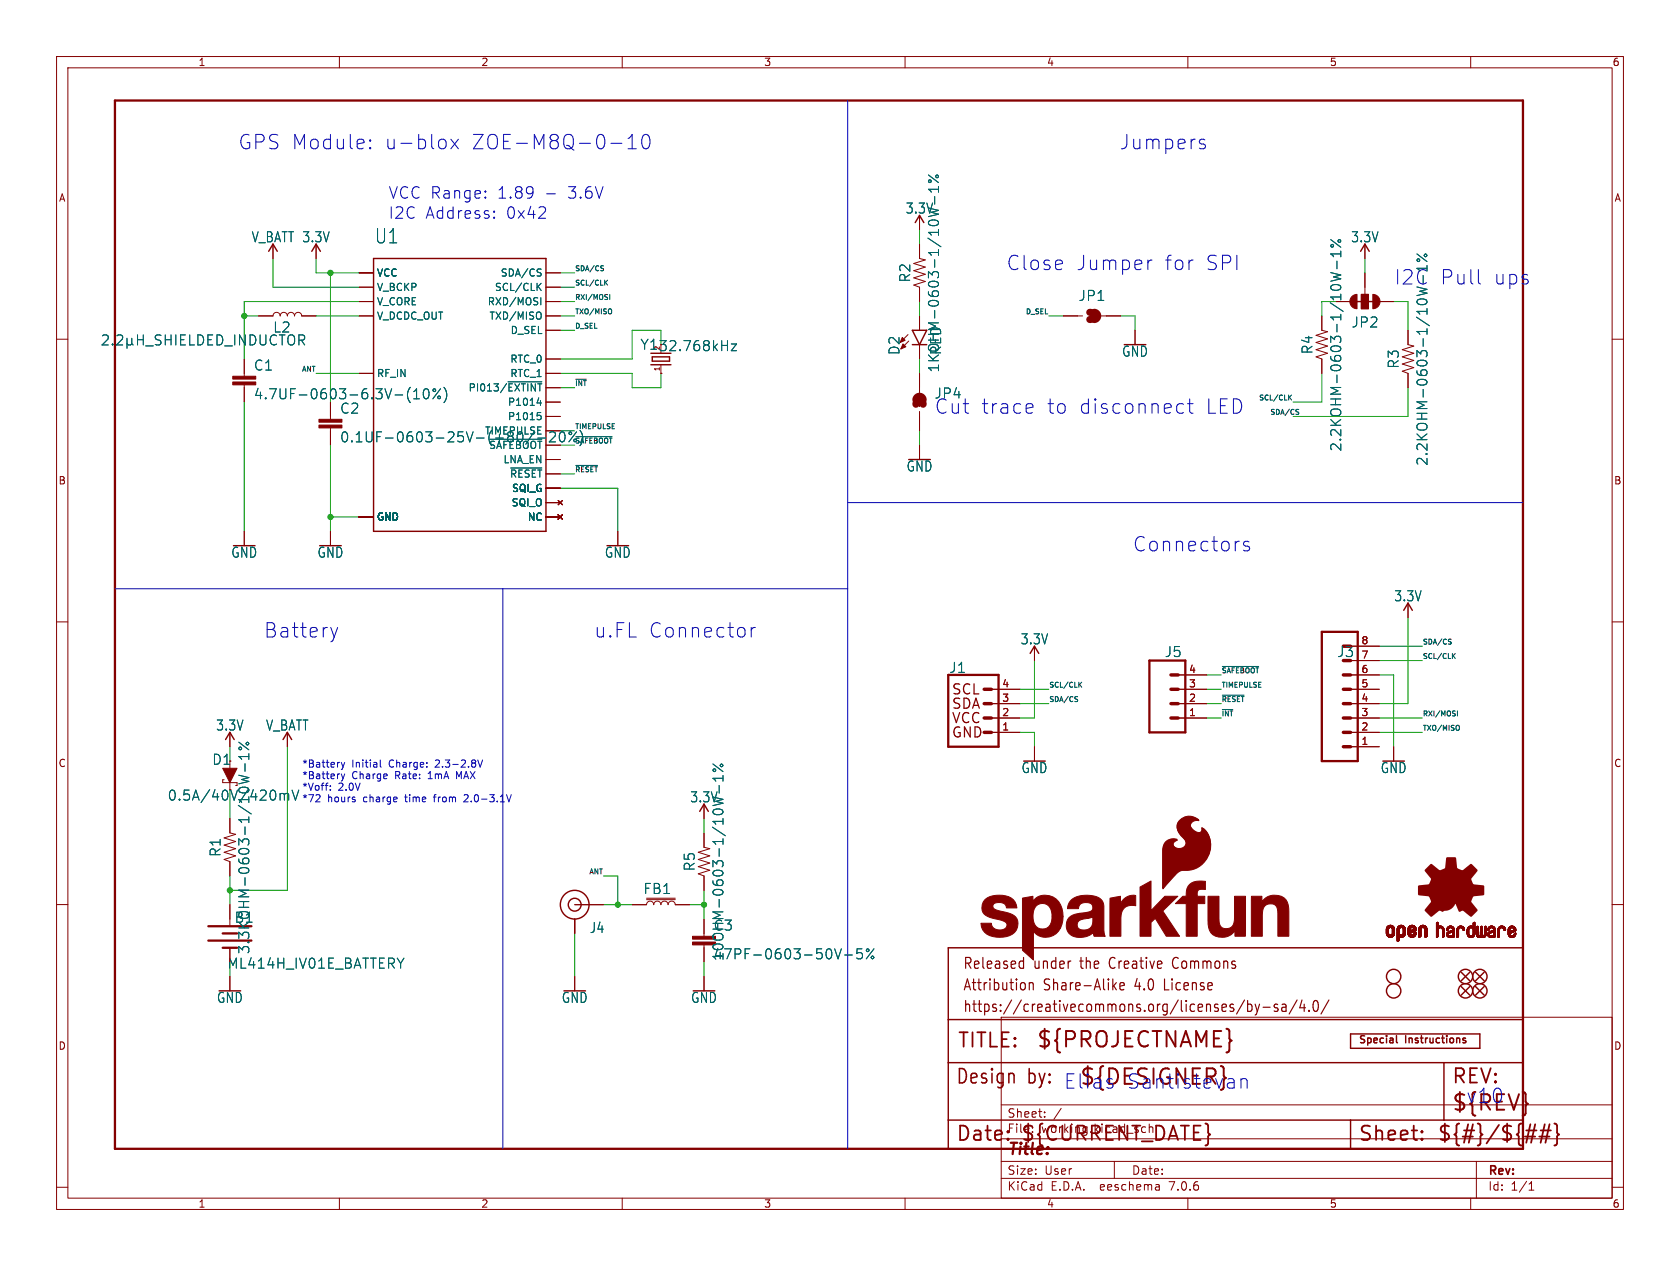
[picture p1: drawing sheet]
<svg xmlns="http://www.w3.org/2000/svg" width="297mm" height="224mm" viewBox="0 0 297 224" stroke-linecap="round" stroke-linejoin="round" font-family="sans-serif">
<defs><g id="words">
<g font-size="3.8" fill="#840000">
<text x="183.1" y="185.7">${PROJECTNAME}</text>
<text x="256.5" y="196.9">${REV}</text>
</g>
<text font-size="3.8" fill="#0000c2" x="190.8" y="192.3">${DESIGNER}</text>
<g font-size="3.5" fill="#0000c2">
<text x="42.1" y="26.6">GPS Module:</text>
<text x="67.9" y="26.6">u-blox</text>
<text x="83.2" y="26.6">ZOE-M8Q-0-10</text>
<text x="197.9" y="26.6">Jumpers</text>
<text x="177.8" y="48">Close</text>
<text x="190.1" y="48">Jumper</text>
<text x="205.6" y="48">for</text>
<text x="212.8" y="48">SPI</text>
<text x="254.4" y="50.6">Pull</text>
<text x="263.8" y="50.6">ups</text>
<text x="165.1" y="73.4">Cut</text>
<text x="173.3" y="73.4">trace</text>
<text x="184.8" y="73.4">to</text>
<text x="190.5" y="73.4">disconnect</text>
<text x="212.8" y="73.4">LED</text>
<text x="200.3" y="97.8">Connectors</text>
<text x="46.7" y="113">Battery</text>
<text x="105" y="113">u.FL</text>
<text x="114.6" y="113">Connector</text>
<text x="181.6" y="192.1">by: Elias</text>
<text x="199" y="192.8">Santistevan</text>
<text x="259.1" y="195.3">v10</text>
</g>
<g font-size="3.5" fill="#006464">
<text x="66.2" y="43.3">U1</text>
<text x="246.4" y="50.6">I2C</text>
</g>
<g font-size="3.5" fill="#840000">
<text x="169.2" y="185.7">TITLE:</text>
<text x="168.9" y="192.1">Design</text>
<text x="256.5" y="192.1">REV:</text>
<text x="168.9" y="202.2">Date:</text>
<text x="180.3" y="202.2">${CURRENT_DATE}</text>
<text x="240" y="202.2">Sheet:</text>
<text x="254" y="202.2">${#}/${##}</text>
</g>
<g font-size="2.8" fill="#0000c2">
<text x="68.6" y="35.3">VCC Range:</text>
<text x="87.8" y="35.3">1.89</text>
<text x="100.3" y="35.3">3.6V</text>
<text x="68.6" y="38.9">I2C</text>
<text x="75.1" y="38.9">Address:</text>
<text x="89.4" y="38.9">0x42</text>
</g>
<text font-size="2.8" fill="#840000" x="178" y="204.8">Title:</text>
<g font-size="2.7" fill="#840000">
<text x="170.2" y="171.7">Released</text>
<text x="182.7" y="171.7">under</text>
<text x="191.1" y="171.7">the</text>
<text x="196.5" y="171.7">Creative</text>
<text x="208" y="171.7">Commons</text>
<text x="170.2" y="175.5">Attribution</text>
<text x="170.2" y="179.3">https://creativecommons.org/licenses/by-sa/4.0/</text>
<text x="184.5" y="175.5">Share-Alike</text>
<text x="200.8" y="175.5">4.0</text>
<text x="206.2" y="175.5">License</text>
</g>
<g font-size="2.5" fill="#006464">
<text x="160" y="38">3.3V</text>
<text x="44.4" y="43.1">V_BATT 3.3V</text>
<text x="238.8" y="43.1">3.3V</text>
<text x="161.1" y="50" transform="rotate(-90 161.1 50)">R2</text>
<text x="190.6" y="53.4">JP1</text>
<text x="48.2" y="59">L2</text>
<text x="238.9" y="58.1">JP2</text>
<text x="44.8" y="65.8">C1</text>
<text x="159.2" y="62.9" transform="rotate(-90 159.2 62.9)">D2</text>
<text x="166.2" y="66" transform="rotate(-90 166.2 66)">1KOHM-0603-1/10W-1%</text>
<text x="166.6" y="62.9" transform="rotate(-90 166.6 62.9)">RED</text>
<text x="198.3" y="63.3">GND</text>
<text x="232.3" y="62.7" transform="rotate(-90 232.3 62.7)">R4</text>
<text x="247.5" y="65.3" transform="rotate(-90 247.5 65.3)">R3</text>
<text x="44.8" y="70.8">4.7UF-0603-6.3V-(10%)</text>
<text x="165.1" y="70.7">JP4</text>
<text x="60" y="73.4">C2</text>
<text x="60" y="78.5">0.1UF-0603-25V-(+80/-20%)</text>
<text x="160.2" y="83.6">GND</text>
<text x="237.3" y="79.9" transform="rotate(-90 237.3 79.9)">2.2KOHM-0603-1/10W-1%</text>
<text x="252.6" y="82.5" transform="rotate(-90 252.6 82.5)">2.2KOHM-0603-1/10W-1%</text>
<text x="40.8" y="98.9">GND</text>
<text x="56" y="98.9">GND</text>
<text x="106.8" y="98.9">GND</text>
<text x="246.4" y="106.6">3.3V</text>
<text x="167.7" y="119.2">J1</text>
<text x="180.4" y="114.2">3.3V</text>
<text x="205.8" y="116.4">J5</text>
<text x="236.3" y="116.4">J3</text>
<text x="38.1" y="129.4">3.3V</text>
<text x="46.9" y="129.4">V_BATT</text>
<text x="180.5" y="137">GND</text>
<text x="244" y="137">GND</text>
<text x="29.6" y="141.8">0.5A/40V/420mV</text>
<text x="121.9" y="142.1">3.3V</text>
<text x="39.2" y="151.6" transform="rotate(-90 39.2 151.6)">R1</text>
<text x="123" y="154.2" transform="rotate(-90 123 154.2)">R5</text>
<text x="113.7" y="158.3">FB1</text>
<text x="41.4" y="163.4">B1</text>
<text x="104.2" y="165.2">J4</text>
<text x="126.1" y="164.8">C3</text>
<text x="40.1" y="171.6">ML414H_IV01E_BATTERY</text>
<text x="44.3" y="168.8" transform="rotate(-90 44.3 168.8)">3.3KOHM-0603-1/10W-1%</text>
<text x="126.1" y="169.9">47PF-0603-50V-5%</text>
<text x="128.1" y="170.1" transform="rotate(-90 128.1 170.1)">10OHM-0603-1/10W-1%</text>
<text x="38.3" y="177.6">GND</text>
<text x="99.2" y="177.6">GND</text>
<text x="122.1" y="177.6">GND</text>
</g>
<g font-size="2.5" fill="#840000">
<text x="113.1" y="62.1">Y132.768kHz</text>
<text x="168.1" y="123.1">SCL</text>
<text x="168.1" y="125.7">SDA</text>
<text x="168.1" y="130.8">GND</text>
<text x="168.1" y="128.2">VCC</text>
<text x="37.4" y="135.5">D1</text>
</g>
<g font-size="2.1" fill="#840000">
<text x="178" y="197.9">Sheet:</text>
<text x="178" y="200.6">File:</text>
<text x="184.1" y="200.6">working.kicad_sch</text>
<text x="178" y="208">Size:</text>
<text x="184.7" y="208">User</text>
<text x="200" y="208">Date:</text>
<text x="263" y="208.2">Rev:</text>
<text x="178" y="210.8">KiCad</text>
<text x="185.7" y="210.8">E.D.A.</text>
<text x="194.6" y="210.8">eeschema</text>
<text x="207" y="210.8">7.0.6</text>
<text x="263" y="210.8">Id:</text>
<text x="267.1" y="210.8">1/1</text>
</g>
<g font-size="1.8" fill="#840000">
<text x="35" y="11.9">1</text>
<text x="85" y="11.9">2</text>
<text x="135" y="11.9">3</text>
<text x="185" y="11.9">4</text>
<text x="235" y="11.9">5</text>
<text x="285" y="11.9">6</text>
<text x="10.3" y="35.9">A</text>
<text x="285.3" y="35.9">A</text>
<text x="10.3" y="85.9">B</text>
<text x="285.3" y="85.9">B</text>
<text x="10.3" y="135.9">C</text>
<text x="285.3" y="135.9">C</text>
<text x="10.3" y="185.9">D</text>
<text x="240" y="184.9">Special</text>
<text x="248.5" y="184.9">Instructions</text>
<text x="285.3" y="185.9">D</text>
<text x="35" y="213.8">1</text>
<text x="85" y="213.8">2</text>
<text x="135" y="213.8">3</text>
<text x="185" y="213.8">4</text>
<text x="235" y="213.8">5</text>
<text x="285" y="213.8">6</text>
</g>
<g font-size="1.8" fill="#006464">
<text x="66.5" y="51.7">V_BCKP</text>
<text x="66.5" y="49.1">VCC</text>
<text x="87.4" y="51.7">SCL/CLK</text>
<text x="88.4" y="49.1">SDA/CS</text>
<text x="66.5" y="56.7">V_DCDC_OUT</text>
<text x="66.5" y="54.2">V_CORE</text>
<text x="86.1" y="54.2">RXD/MOSI</text>
<text x="86.4" y="56.7">TXD/MISO</text>
<text x="90.2" y="59.3">D_SEL</text>
<text x="90.1" y="64.4">RTC_0</text>
<text x="66.5" y="66.9">RF_IN</text>
<text x="82.7" y="69.4">PI013/~{EXTINT}</text>
<text x="89.7" y="72">P1014</text>
<text x="90.1" y="66.9">RTC_1</text>
<text x="85.6" y="77.1">TIMEPULSE</text>
<text x="89.7" y="74.5">P1015</text>
<text x="86.4" y="79.6">~{SAFEBOOT}</text>
<text x="88.9" y="82.1">LNA_EN</text>
<text x="90.1" y="84.7">~{RESET}</text>
<text x="90.4" y="89.8">SQI_O</text>
<text x="90.4" y="87.2">SQI_G</text>
<text x="66.5" y="92.3">GND</text>
<text x="93.2" y="92.3">NC</text>
</g>
<g font-size="1.8" fill="#a90000">
<text x="210.1" y="119.1">4</text>
<text x="240.6" y="119.1">6</text>
<text x="240.6" y="116.6">7</text>
<text x="240.6" y="114">8</text>
<text x="177.1" y="124.2">3</text>
<text x="177.1" y="121.7">4</text>
<text x="210.1" y="124.2">2</text>
<text x="210.1" y="121.7">3</text>
<text x="240.6" y="124.2">4</text>
<text x="240.6" y="121.7">5</text>
<text x="177.1" y="129.3">1</text>
<text x="177.1" y="126.7">2</text>
<text x="210.1" y="126.7">1</text>
<text x="240.6" y="131.8">1</text>
<text x="240.6" y="129.3">2</text>
<text x="240.6" y="126.7">3</text>
</g>
<g font-size="1.8" fill="#0000c2">
<text x="53.3" y="135.9">*Battery</text>
<text x="53.3" y="137.9">*Battery</text>
<text x="62.2" y="135.9">Initial</text>
<text x="62.2" y="137.9">Charge</text>
<text x="68.9" y="135.9">Charge:</text>
<text x="70" y="137.9">Rate:</text>
<text x="76" y="137.9">1mA</text>
<text x="77.2" y="135.9">2.3-2.8V</text>
<text x="81.1" y="137.9">MAX</text>
<text x="53.3" y="139.9">*Voff:</text>
<text x="53.3" y="142">*72</text>
<text x="57.9" y="142">hours</text>
<text x="59.8" y="139.9">2.0V</text>
<text x="64.3" y="142">charge</text>
<text x="71.9" y="142">time</text>
<text x="77.2" y="142">from</text>
<text x="82.7" y="142">2.0-3.1V</text>
</g>
<g font-size="1.2" fill="#0f0f0f">
<text x="101.6" y="53.1">RXI/MOSI</text>
<text x="101.6" y="50.6">SCL/CLK</text>
<text x="101.6" y="48">SDA/CS</text>
<text x="101.6" y="55.6">TXO/MISO</text>
<text x="101.6" y="58.2">D_SEL</text>
<text x="181.2" y="55.6">D_SEL</text>
<text x="53.2" y="65.8">ANT</text>
<text x="101.6" y="68.3">~{INT}</text>
<text x="222.4" y="70.9">SCL/CLK</text>
<text x="224.4" y="73.4">SDA/CS</text>
<text x="101.6" y="83.6">~{RESET}</text>
<text x="215.9" y="119.1">~{SAFEBOOT}</text>
<text x="251.5" y="116.6">SCL/CLK</text>
<text x="251.5" y="114.1">SDA/CS</text>
<text x="185.4" y="121.7">SCL/CLK</text>
<text x="185.4" y="124.2">SDA/CS</text>
<text x="215.9" y="121.7">TIMEPULSE</text>
<text x="215.9" y="124.2">~{RESET}</text>
<text x="215.9" y="126.8">~{INT}</text>
<text x="251.5" y="129.3">TXO/MISO</text>
<text x="251.5" y="126.8">RXI/MOSI</text>
<text x="104" y="154.7">ANT</text>
</g>
<text font-size="1.2" fill="#840000" x="116.8" y="65.7" transform="rotate(-90 116.8 65.7)">1</text>
<g font-size="1.2" fill="#006464">
<text x="116.8" y="62.1" transform="rotate(-90 116.8 62.1)">2</text>
<text x="101.6" y="76">TIMEPULSE</text>
<text x="101.6" y="78.5">~{SAFEBOOT}</text>
</g>
</g></defs>
<g fill="none" stroke="#840000" stroke-width=".18">
<path d="M10 10h277v203.9h-277zM12 12h273v199.9h-273zM60 10v2M110 10v2M160 10v2M210 10v2M260 10v2M162.6 38.1v2.5M10 60h2M45.7 55.9h2.6a.64 .64 0 0 1 .6-.7 .64 .64 0 0 1 .6 .7 .64 .64 0 0 1 .7-.7 .64 .64 0 0 1 .6 .7 .64 .64 0 0 1 .6-.7 .64 .64 0 0 1 .7 .7 .64 .64 0 0 1 .6-.7 .64 .64 0 0 1 .6 .7h2.6M48.3 43.2v2.5M55.9 43.2v2.5"/>
<path d="M63.5 55.9h2.5M63.5 50.8h2.5M63.5 48.3h2.5M63.5 53.3h2.5M96.5 55.9h2.6M96.5 50.8h2.6M96.5 48.3h2.6M96.5 53.3h2.6M96.5 58.4h2.6M160.5 59.2l-1.4 1.4M162.6 43.2v2.5l1 .3-2.1 .6 2.1 .6-2.1 .7 2.1 .6-2.1 .6 2.1 .7-2.1 .6 1.1 .4v2.5M162.6 55.9v2.5"/>
<path d="M188 55.9h3.4M194.7 55.9h3.4M200.7 58.4v2.6M233.7 55.9v2.5l1 .3-2 .6 2 .6-2 .7 2 .6-2 .6 2 .7-2 .6 1 .4v2.5M236.2 53.3h2.6M240.7 52.1h1.2v2.5h-1.2zM241.3 43.2v2.5M241.3 48.3v3.8M243.8 53.3h2.6M248.9 58.4v2.6l1 .2-2 .6 2 .7-2 .6 2 .7-2 .6 2 .6-2 .7 1 .3v2.6M285 60h2M43.2 63.5v3"/>
<path d="M43.2 68.1v3M58.4 71.1v3.1M58.4 75.7v3M63.5 66h2.5M96.5 63.5h2.6M96.5 66h2.6M96.5 76.2h2.6M96.5 78.7h2.6M96.5 73.7h2.6M96.5 68.6h2.6M96.5 71.1h2.6M116.8 64.5v1.5"/>
<path d="M160.7 60.3l-1.4 1.4M162.6 61v2.5M162.6 66v3.5M162.6 72.8v3.4M162.6 78.7v2.6M43.2 94v2.5M58.4 94v2.5M63.5 91.4h2.5M96.5 91.4h2.6M96.5 83.8h2.6M96.5 86.4h2.6M96.5 88.9h2.6"/>
<path d="M96.5 81.3h2.6M98.7 91.1l.7 .7M98.7 88.5l.7 .8M99.4 91.1l-.7 .7M99.4 88.5l-.7 .8M109.2 94v2.5M10 110h2M182.9 114.3v2.5M208.3 119.4h5.1M238.8 119.4h5M238.8 116.8h5M238.8 114.3h5"/>
<path d="M248.9 106.7v2.5M285 110h2M39.6 137.9h-.2v.5h2.5v.5M40.6 129.5v2.6M40.6 138.4v1.3M50.8 129.5v2.6M175.3 129.5h5M175.3 127h5M175.3 124.5h5M175.3 121.9h5M182.9 132.1v2.5M208.3 127h5.1"/>
<path d="M208.3 124.5h5.1M208.3 121.9h5.1M238.8 132.1h5M238.8 129.5h5M238.8 127h5M238.8 124.5h5M238.8 121.9h5M246.4 132.1v2.5M10 160h2M40.6 144.8v2.5l1.1 .3-2.1 .6 2.1 .6-2.1 .7 2.1 .6-2.1 .6 2.1 .7-2.1 .6 1 .4v2.5M114.3 159.1h5.1M114.3 158.9h5.1"/>
<path d="M124.5 142.2v2.6M124.5 147.3v2.6l1 .2-2.1 .6 2.1 .7-2.1 .6 2.1 .7-2.1 .6 2.1 .6-2.1 .7 1.1 .3v2.6M285 160h2M40.6 160v3.6M40.6 167.6v2.6M40.6 172.7v2.6M101.6 162.6v2.5M101.6 172.7v2.6M101.6 160h5.1M111.8 160h2.5a.64 .64 0 0 1 .6-.6 .64 .64 0 0 1 .7 .6 .64 .64 0 0 1 .6-.6 .64 .64 0 0 1 .6 .6 .64 .64 0 0 1 .7-.6 .64 .64 0 0 1 .6 .6 .64 .64 0 0 1 .6-.6 .64 .64 0 0 1 .7 .6h2.5M124.5 162.6v3M124.5 167.1v3.1"/>
<path d="M124.5 172.7v2.6M177 179.9h108v32h-108zM177 195.4h108M184.7 197.5v.1M184.7 196.7v.1M187.6 196l-1.3 2M10 210h2M60 211.9v2M110 211.9v2M160 211.9v2M177 208.4h108M177 205.4h108"/>
<path d="M177 201.4h108M197 205.4v3M204.9 209.6l.1 .9M205 210.4l-.2 .1M205 209.9h-.2M210 211.9v2M260 211.9v2M261 205.4v6.5M270.3 210.5h.9M270.3 209.4l.4-.4v1.5M285 210h2"/>
</g>
<g fill="#840000" stroke="#840000" stroke-width=".18">
<path d="M41.1 67.6h4.1v.5h-4.1z"/>
<path d="M41.1 66.5h4.1v.6h-4.1z"/>
<path d="M245.1 165.1h.4z"/>
<path d="M245.1 165l.4 .1z"/>
<path d="M245.1 165h.4z"/>
<path d="M245.1 164.9l.4 .1z"/>
<path d="M245.1 164.9h.4z"/>
<path d="M245.1 164.8l.4 .1z"/>
<path d="M245.1 164.8h.4z"/>
<path d="M245.1 164.7l.4 .1z"/>
<path d="M245.1 164.7h.4z"/>
<path d="M245.1 164.6l.4 .1z"/>
<path d="M245.1 164.6h.4z"/>
<path d="M245.1 164.5l.4 .1z"/>
<path d="M245.1 164.5h.4z"/>
<path d="M245.1 164.4l.4 .1z"/>
<path d="M245.1 164.4h.4z"/>
<path d="M245.1 164.3l.4 .1z"/>
<path d="M245.1 165.2h.4z"/>
<path d="M245.1 165.1l.4 .1z"/>
<path d="M245.1 164.3h.4z"/>
<path d="M245.1 165.3h.5z"/>
<path d="M245.1 165.3h.4z"/>
<path d="M245.1 165.2l.4 .1z"/>
<path d="M245.1 164.2l.4 .1z"/>
<path d="M245.1 164.2h.4z"/>
<path d="M245.1 164.2h.5z"/>
<path d="M245.1 164.1l.5 .1z"/>
<path d="M245.1 164.1h.5z"/>
<path d="M245.1 165.4h.6z"/>
<path d="M245.1 165.3l.5 .1z"/>
<path d="M245.1 164.1h.6z"/>
<path d="M245.2 165.4h.5z"/>
<path d="M245.2 164.1h.5z"/>
<path d="M245.2 165.4h1.3z"/>
<path d="M245.2 165.4h.6z"/>
<path d="M245.2 164l1.2 .1z"/>
<path d="M245.2 165.4h1.2z"/>
<path d="M245.2 164h1.2z"/>
<path d="M245.2 165.5h1.2z"/>
<path d="M245.2 165.4l1.2 .1z"/>
<path d="M245.2 163.9l1.2 .1z"/>
<path d="M245.2 163.9h1.2z"/>
<path d="M245.3 165.5l1.1 .1z"/>
<path d="M245.3 165.6h1.1z"/>
<path d="M245.3 163.9h1.1z"/>
<path d="M245.3 165.6h1z"/>
<path d="M245.3 163.9h1z"/>
<path d="M245.3 163.8l1 .1z"/>
<path d="M245.3 163.8h1z"/>
<path d="M245.4 165.6l.9 .1z"/>
<path d="M245.4 163.8h.9z"/>
<path d="M245.4 165.7h.8z"/>
<path d="M245.4 163.8h.8z"/>
<path d="M245.4 163.7l.8 .1z"/>
<path d="M245.5 163.7h.7z"/>
<path d="M245.5 165.7h.7z"/>
<path d="M245.5 165.7h.6z"/>
<path d="M245.5 163.7h.6z"/>
<path d="M245.5 165.7l.6 .1z"/>
<path d="M245.6 163.7h.4z"/>
<path d="M245.6 165.8h.4z"/>
<path d="M245.7 163.7h.3z"/>
<path d="M245.7 165.8h.2z"/>
<path d="M245.7 163.7h.2z"/>
<path d="M245.9 164.1h.6z"/>
<path d="M245.9 165.4h.6z"/>
<path d="M246 165.4h.5z"/>
<path d="M246 164.1h.5z"/>
<path d="M246 165.3l.5 .1z"/>
<path d="M246 165.3h.5z"/>
<path d="M246 164.1l.5 .1z"/>
<path d="M246.1 165.3h.4z"/>
<path d="M246.1 164.2h.4z"/>
<path d="M246.1 165.2l.4 .1z"/>
<path d="M246.1 165.2h.4z"/>
<path d="M246.1 164.3h.4z"/>
<path d="M246.1 164.2l.4 .1z"/>
<path d="M246.1 165.1l.4 .1z"/>
<path d="M246.1 165.1h.4z"/>
<path d="M246.1 165l.4 .1z"/>
<path d="M246.1 165h.4z"/>
<path d="M246.1 164.9l.4 .1z"/>
<path d="M246.1 164.9h.4z"/>
<path d="M246.1 164.8l.4 .1z"/>
<path d="M246.1 164.8h.4z"/>
<path d="M246.1 164.7l.4 .1z"/>
<path d="M246.1 164.7h.4z"/>
<path d="M246.1 164.6l.4 .1z"/>
<path d="M246.1 164.6h.4z"/>
<path d="M246.1 164.5l.4 .1z"/>
<path d="M246.1 164.5h.4z"/>
<path d="M246.1 164.4l.4 .1z"/>
<path d="M246.1 164.4h.4z"/>
<path d="M246.1 164.3l.4 .1z"/>
<path d="M247 166.4h.2z"/>
<path d="M247 166.4h.3z"/>
<path d="M247 166.4h.4z"/>
<path d="M247 166.3l.4 .1z"/>
<path d="M247 166.3h.4z"/>
<path d="M247 166.2l.4 .1z"/>
<path d="M247 166.2h.4z"/>
<path d="M247 166.1l.4 .1z"/>
<path d="M247 166.1h.4z"/>
<path d="M247 166l.4 .1z"/>
<path d="M247 166h.4z"/>
<path d="M247 165.9l.4 .1z"/>
<path d="M247 165.9h.4z"/>
<path d="M247 165.8l.4 .1z"/>
<path d="M247 165.8h.4z"/>
<path d="M247 165.7l.4 .1z"/>
<path d="M247 165.7h1z"/>
<path d="M247 165.7h1.1z"/>
<path d="M247 165.7h1.2z"/>
<path d="M247 165.6l1.2 .1z"/>
<path d="M247 165.6h1.2z"/>
<path d="M247 165.6h1.3z"/>
<path d="M247 165.5l1.3 .1z"/>
<path d="M247 165.5h1.3z"/>
<path d="M247 165.4l1.3 .1z"/>
<path d="M247 165.4h1.4z"/>
<path d="M247 165.4h.7z"/>
<path d="M247 165.4h.6z"/>
<path d="M247 165.3l.6 .1z"/>
<path d="M247 165.3h.5z"/>
<path d="M247 165.2l.5 .1z"/>
<path d="M247 165.2h.4z"/>
<path d="M247 165.1l.4 .1z"/>
<path d="M247 165.1h.4z"/>
<path d="M247 165l.4 .1z"/>
<path d="M247 165h.4z"/>
<path d="M247 164.9l.4 .1z"/>
<path d="M247 164.9h.4z"/>
<path d="M247 164.8l.4 .1z"/>
<path d="M247 164.8h.4z"/>
<path d="M247 164.7l.4 .1z"/>
<path d="M247 164.7h.4z"/>
<path d="M247 164.6l.4 .1z"/>
<path d="M247 164.6h.4z"/>
<path d="M247 164.5l.4 .1z"/>
<path d="M247 164.5h.4z"/>
<path d="M247 164.4l.4 .1z"/>
<path d="M247 164.4h.4z"/>
<path d="M247 164.3l.4 .1z"/>
<path d="M247 164.3h.4z"/>
<path d="M247 164.2l.4 .1z"/>
<path d="M247 166.5h.2z"/>
<path d="M247 166.4l.2 .1z"/>
<path d="M247 164.2h.4z"/>
<path d="M247 164.2h.5z"/>
<path d="M247 166.5h.1z"/>
<path d="M247 164.1l.5 .1z"/>
<path d="M247 164.1h.5z"/>
<path d="M247 164.1h.6z"/>
<path d="M247.1 164.1h.5z"/>
<path d="M247.1 164l1.3 .1z"/>
<path d="M247.1 164h1.3z"/>
<path d="M247.1 164h1.2z"/>
<path d="M247.1 163.9l1.2 .1z"/>
<path d="M247.1 163.9h1.2z"/>
<path d="M247.2 163.9h1.1z"/>
<path d="M247.2 163.9h1z"/>
<path d="M247.2 163.8l1 .1z"/>
<path d="M247.2 163.8h1z"/>
<path d="M247.3 163.8h.9z"/>
<path d="M247.3 163.8h.8z"/>
<path d="M247.4 163.8h.7z"/>
<path d="M247.4 163.7l.7 .1z"/>
<path d="M247.4 163.7h.7z"/>
<path d="M247.4 163.7h.6z"/>
<path d="M247.5 165.7l.5 .1z"/>
<path d="M247.5 163.7h.5z"/>
<path d="M247.5 165.8h.4z"/>
<path d="M247.5 163.7h.4z"/>
<path d="M247.6 165.8h.3z"/>
<path d="M247.6 163.7h.3z"/>
<path d="M247.6 163.7h.2z"/>
<path d="M247.6 165.8h.2z"/>
<path d="M247.8 164.1h.6z"/>
<path d="M247.8 165.4h.6z"/>
<path d="M247.9 165.4h.5z"/>
<path d="M247.9 164.1h.5z"/>
<path d="M247.9 165.3l.5 .1z"/>
<path d="M247.9 165.3h.5z"/>
<path d="M248 165.3h.4z"/>
<path d="M248 164.1l.4 .1z"/>
<path d="M248 164.2h.4z"/>
<path d="M248 165.2l.4 .1z"/>
<path d="M248 165.2h.4z"/>
<path d="M248 165.2h.5z"/>
<path d="M248 164.3h.5z"/>
<path d="M248 164.2l.4 .1z"/>
<path d="M248.1 165.2h.4z"/>
<path d="M248.1 164.3h.4z"/>
<path d="M248.1 165.1l.4 .1z"/>
<path d="M248.1 165.1h.4z"/>
<path d="M248.1 164.4h.4z"/>
<path d="M248.1 164.3l.4 .1z"/>
<path d="M248.1 165l.4 .1z"/>
<path d="M248.1 165h.4z"/>
<path d="M248.1 164.9l.4 .1z"/>
<path d="M248.1 164.9h.4z"/>
<path d="M248.1 164.8l.4 .1z"/>
<path d="M248.1 164.8h.4z"/>
<path d="M248.1 164.7l.4 .1z"/>
<path d="M248.1 164.7h.4z"/>
<path d="M248.1 164.6l.4 .1z"/>
<path d="M248.1 164.6h.4z"/>
<path d="M248.1 164.5l.4 .1z"/>
<path d="M248.1 164.5h.4z"/>
<path d="M248.1 164.4l.4 .1z"/>
<path d="M248.9 165.2h.4z"/>
<path d="M248.9 165.1l.4 .1z"/>
<path d="M248.9 165.1h.4z"/>
<path d="M248.9 165.1h.5z"/>
<path d="M248.9 165l.5 .1z"/>
<path d="M248.9 165h.5z"/>
<path d="M248.9 165h.6z"/>
<path d="M248.9 165h.7z"/>
<path d="M248.9 164.9l.7 .1z"/>
<path d="M248.9 164.9h.7z"/>
<path d="M248.9 164.9h.8z"/>
<path d="M248.9 164.9h.9z"/>
<path d="M248.9 164.8l.9 .1z"/>
<path d="M248.9 164.8h.9z"/>
<path d="M248.9 164.8h1z"/>
<path d="M248.9 164.8h1.1z"/>
<path d="M248.9 164.7l1.1 .1z"/>
<path d="M248.9 164.7h1.2z"/>
<path d="M248.9 164.7h1.3z"/>
<path d="M248.9 164.6l1.3 .1z"/>
<path d="M248.9 164.6h1.4z"/>
<path d="M248.9 164.6h.4z"/>
<path d="M248.9 164.5l.4 .1z"/>
<path d="M248.9 164.5h.4z"/>
<path d="M248.9 164.4l.4 .1z"/>
<path d="M248.9 164.4h.4z"/>
<path d="M248.9 164.3l.4 .1z"/>
<path d="M248.9 164.3h.4z"/>
<path d="M248.9 164.2l.4 .1z"/>
<path d="M248.9 165.3h.5z"/>
<path d="M248.9 165.2l.4 .1z"/>
<path d="M248.9 164.2h.4z"/>
<path d="M248.9 164.2h.5z"/>
<path d="M248.9 164.1l.5 .1z"/>
<path d="M248.9 164.1h.5z"/>
<path d="M249 165.3l.5 .1z"/>
<path d="M249 164.1h.4z"/>
<path d="M249 164.1h.5z"/>
<path d="M249 165.4h.5z"/>
<path d="M249 165.4h1.3z"/>
<path d="M249 165.4h.6z"/>
<path d="M249 164.1h.6z"/>
<path d="M249 164l1.3 .1z"/>
<path d="M249 164h1.3z"/>
<path d="M249 165.5h1.2z"/>
<path d="M249 165.4l1.2 .1z"/>
<path d="M249 164h1.2z"/>
<path d="M249.1 165.5h1.1z"/>
<path d="M249.1 164h1.1z"/>
<path d="M249.1 163.9l1.1 .1z"/>
<path d="M249.1 165.5l1.1 .1z"/>
<path d="M249.1 163.9h1.1z"/>
<path d="M249.1 165.6h1.1z"/>
<path d="M249.1 165.6h1z"/>
<path d="M249.1 163.9h1z"/>
<path d="M249.2 165.6h.9z"/>
<path d="M249.2 163.8l.9 .1z"/>
<path d="M249.2 163.8h.9z"/>
<path d="M249.2 165.6l.9 .1z"/>
<path d="M249.2 165.7h.9z"/>
<path d="M249.2 165.7h.8z"/>
<path d="M249.2 163.8h.8z"/>
<path d="M249.3 165.7h.7z"/>
<path d="M249.3 163.8h.7z"/>
<path d="M249.3 163.7l.7 .1z"/>
<path d="M249.3 163.7h.7z"/>
<path d="M249.3 163.7h.6z"/>
<path d="M249.3 165.7h.6z"/>
<path d="M249.4 163.7h.5z"/>
<path d="M249.4 165.7l.5 .1z"/>
<path d="M249.4 164.6h.9z"/>
<path d="M249.4 163.7h.4z"/>
<path d="M249.4 165.8h.4z"/>
<path d="M249.5 163.7h.3z"/>
<path d="M249.5 165.8h.3z"/>
<path d="M249.5 164.6h.8z"/>
<path d="M249.5 165.8h.2z"/>
<path d="M249.5 164.5l.8 .1z"/>
<path d="M249.5 163.7h.2z"/>
<path d="M249.5 164.5h.8z"/>
<path d="M249.6 164.5h.7z"/>
<path d="M249.7 164.5h.6z"/>
<path d="M249.7 164.1h.6z"/>
<path d="M249.7 165.4h.6z"/>
<path d="M249.8 165.4h.5z"/>
<path d="M249.8 164.4l.5 .1z"/>
<path d="M249.8 164.4h.5z"/>
<path d="M249.8 164.1h.5z"/>
<path d="M249.8 165.3l.5 .1z"/>
<path d="M249.8 165.3h.5z"/>
<path d="M249.9 165.3h.4z"/>
<path d="M249.9 164.1l.4 .1z"/>
<path d="M249.9 164.4h.4z"/>
<path d="M249.9 164.2h.4z"/>
<path d="M249.9 165.2l.4 .1z"/>
<path d="M249.9 165.2h.4z"/>
<path d="M249.9 164.3l.4 .1z"/>
<path d="M249.9 164.3h.4z"/>
<path d="M249.9 164.2l.4 .1z"/>
<path d="M250 165.2h.3z"/>
<path d="M250 165.1l.3 .1z"/>
<path d="M250 165.1h.3z"/>
<path d="M250 165l.3 .1z"/>
<path d="M250 165h.3z"/>
<path d="M250.1 165h.2z"/>
<path d="M250.1 164.9l.2 .1z"/>
<path d="M250.1 164.9h.2z"/>
<path d="M250.2 164.9h.1z"/>
<path d="M250.8 165.7h.3z"/>
<path d="M250.8 165.7h.4z"/>
<path d="M250.8 165.6l.4 .1z"/>
<path d="M250.8 165.6h.4z"/>
<path d="M250.8 165.5l.4 .1z"/>
<path d="M250.8 165.5h.4z"/>
<path d="M250.8 165.4l.4 .1z"/>
<path d="M250.8 165.4h.4z"/>
<path d="M250.8 165.3l.4 .1z"/>
<path d="M250.8 165.3h.4z"/>
<path d="M250.8 165.2l.4 .1z"/>
<path d="M250.8 165.2h.4z"/>
<path d="M250.8 165.1l.4 .1z"/>
<path d="M250.8 165.1h.4z"/>
<path d="M250.8 165l.4 .1z"/>
<path d="M250.8 165h.4z"/>
<path d="M250.8 164.9l.4 .1z"/>
<path d="M250.8 164.9h.4z"/>
<path d="M250.8 164.8l.4 .1z"/>
<path d="M250.8 164.8h.4z"/>
<path d="M250.8 164.7l.4 .1z"/>
<path d="M250.8 164.7h.4z"/>
<path d="M250.8 164.6l.4 .1z"/>
<path d="M250.8 164.6h.4z"/>
<path d="M250.8 164.5l.4 .1z"/>
<path d="M250.8 164.5h.4z"/>
<path d="M250.8 164.4l.4 .1z"/>
<path d="M250.8 164.4h.4z"/>
<path d="M250.8 164.3l.4 .1z"/>
<path d="M250.8 164.3h.4z"/>
<path d="M250.8 165.7h.2z"/>
<path d="M250.8 164.2l.5 .1z"/>
<path d="M250.8 165.7l.2 .1z"/>
<path d="M250.8 164.2h.5z"/>
<path d="M250.9 164.2h.4z"/>
<path d="M250.9 164.1l.4 .1z"/>
<path d="M250.9 164.1h.4z"/>
<path d="M250.9 164.1h.5z"/>
<path d="M250.9 164.1h.6z"/>
<path d="M250.9 164l1.3 .1z"/>
<path d="M250.9 164h1.3z"/>
<path d="M250.9 164h1.2z"/>
<path d="M251 164h1.1z"/>
<path d="M251 163.9l1.1 .1z"/>
<path d="M251 163.9h1.1z"/>
<path d="M251 163.8l1.1 .1z"/>
<path d="M251.1 163.8h.9z"/>
<path d="M251.1 163.8h.8z"/>
<path d="M251.2 163.8h.7z"/>
<path d="M251.2 163.7l.7 .1z"/>
<path d="M251.2 163.7h.7z"/>
<path d="M251.2 163.7h.6z"/>
<path d="M251.3 163.7h.5z"/>
<path d="M251.4 163.7h.3z"/>
<path d="M251.5 163.7h.2z"/>
<path d="M251.6 164.1h.6z"/>
<path d="M251.7 164.1h.5z"/>
<path d="M251.8 164.1h.4z"/>
<path d="M251.8 164.1l.4 .1z"/>
<path d="M251.8 164.2h.4z"/>
<path d="M251.8 164.2h.5z"/>
<path d="M251.9 164.2l.4 .1z"/>
<path d="M251.9 164.3h.4z"/>
<path d="M251.9 165.7h.3z"/>
<path d="M251.9 165.7h.4z"/>
<path d="M251.9 165.6l.4 .1z"/>
<path d="M251.9 165.6h.4z"/>
<path d="M251.9 165.5l.4 .1z"/>
<path d="M251.9 165.5h.4z"/>
<path d="M251.9 165.4l.4 .1z"/>
<path d="M251.9 165.4h.4z"/>
<path d="M251.9 165.3l.4 .1z"/>
<path d="M251.9 165.3h.4z"/>
<path d="M251.9 165.2l.4 .1z"/>
<path d="M251.9 165.2h.4z"/>
<path d="M251.9 165.1l.4 .1z"/>
<path d="M251.9 165.1h.4z"/>
<path d="M251.9 165l.4 .1z"/>
<path d="M251.9 165h.4z"/>
<path d="M251.9 164.9l.4 .1z"/>
<path d="M251.9 164.9h.4z"/>
<path d="M251.9 164.8l.4 .1z"/>
<path d="M251.9 164.8h.4z"/>
<path d="M251.9 164.7l.4 .1z"/>
<path d="M251.9 164.7h.4z"/>
<path d="M251.9 164.6l.4 .1z"/>
<path d="M251.9 164.6h.4z"/>
<path d="M251.9 164.5l.4 .1z"/>
<path d="M251.9 164.5h.4z"/>
<path d="M251.9 164.4l.4 .1z"/>
<path d="M251.9 164.4h.4z"/>
<path d="M251.9 164.3l.4 .1z"/>
<path d="M251.9 165.7h.2z"/>
<path d="M251.9 165.7l.2 .1z"/>
<path d="M251.9 165.8h.1z"/>
<path d="M253.9 165.8h.2z"/>
<path d="M253.9 165.7l.2 .1z"/>
<path d="M253.9 163.3h.3z"/>
<path d="M253.9 165.8h.1z"/>
<path d="M253.9 165.7h.3z"/>
<path d="M253.9 165.6l.3 .1z"/>
<path d="M253.9 165.6h.3z"/>
<path d="M253.9 165.5l.3 .1z"/>
<path d="M253.9 165.5h.3z"/>
<path d="M253.9 165.4l.3 .1z"/>
<path d="M253.9 165.4h.3z"/>
<path d="M253.9 165.3l.3 .1z"/>
<path d="M253.9 165.3h.3z"/>
<path d="M253.9 165.2l.3 .1z"/>
<path d="M253.9 165.2h.3z"/>
<path d="M253.9 165.1l.3 .1z"/>
<path d="M253.9 165.1h.3z"/>
<path d="M253.9 165l.3 .1z"/>
<path d="M253.9 165h.3z"/>
<path d="M253.9 164.9l.3 .1z"/>
<path d="M253.9 164.9h.3z"/>
<path d="M253.9 164.8l.3 .1z"/>
<path d="M253.9 164.8h.3z"/>
<path d="M253.9 164.7l.3 .1z"/>
<path d="M253.9 164.7h.3z"/>
<path d="M253.9 164.6l.3 .1z"/>
<path d="M253.9 164.6h.3z"/>
<path d="M253.9 164.5l.3 .1z"/>
<path d="M253.9 164.5h.3z"/>
<path d="M253.9 164.4l.3 .1z"/>
<path d="M253.9 164.4h.3z"/>
<path d="M253.9 164.3l.3 .1z"/>
<path d="M253.9 164.3h.3z"/>
<path d="M253.9 164.3h.4z"/>
<path d="M253.9 164.2l.4 .1z"/>
<path d="M253.9 164.2h.4z"/>
<path d="M253.9 164.2h.5z"/>
<path d="M253.9 164.1l.5 .1z"/>
<path d="M253.9 164.1h.5z"/>
<path d="M253.9 164.1h.6z"/>
<path d="M253.9 164.1h.7z"/>
<path d="M253.9 164.1h1.3z"/>
<path d="M253.9 164.1h1.2z"/>
<path d="M253.9 164l1.2 .1z"/>
<path d="M253.9 164h1.2z"/>
<path d="M253.9 164h1.1z"/>
<path d="M253.9 163.9l1.1 .1z"/>
<path d="M253.9 163.9h1.1z"/>
<path d="M253.9 163.9h1z"/>
<path d="M253.9 163.9h.3z"/>
<path d="M253.9 163.8l.3 .1z"/>
<path d="M253.9 163.8h.3z"/>
<path d="M253.9 163.7l.3 .1z"/>
<path d="M253.9 163.7h.3z"/>
<path d="M253.9 163.6l.3 .1z"/>
<path d="M253.9 163.6h.3z"/>
<path d="M253.9 163.5l.3 .1z"/>
<path d="M253.9 163.5h.3z"/>
<path d="M253.9 163.4l.3 .1z"/>
<path d="M253.9 163.4h.3z"/>
<path d="M253.9 163.3l.3 .1z"/>
<path d="M253.9 163.2l.3 .1z"/>
<path d="M254 163.2h.2z"/>
<path d="M254.1 163.1l.1 .1z"/>
<path d="M254.3 163.9h.6z"/>
<path d="M254.4 163.8l.5 .1z"/>
<path d="M254.4 163.8h.5z"/>
<path d="M254.4 163.8h.4z"/>
<path d="M254.6 163.8h.1z"/>
<path d="M254.7 164.1h.5z"/>
<path d="M254.8 164.1h.4z"/>
<path d="M254.8 164.1l.4 .1z"/>
<path d="M254.8 164.2h.4z"/>
<path d="M254.9 164.2h.3z"/>
<path d="M254.9 164.2h.4z"/>
<path d="M254.9 164.3h.4z"/>
<path d="M254.9 164.2l.4 .1z"/>
<path d="M255 164.3h.3z"/>
<path d="M255 164.4h.3z"/>
<path d="M255 164.3l.3 .1z"/>
<path d="M255 164.5h.3z"/>
<path d="M255 164.4l.3 .1z"/>
<path d="M255 165.8h.1z"/>
<path d="M255 165.8h.2z"/>
<path d="M255 165.7l.2 .1z"/>
<path d="M255 165.7h.2z"/>
<path d="M255 165.7h.3z"/>
<path d="M255 165.6l.3 .1z"/>
<path d="M255 165.6h.3z"/>
<path d="M255 165.5l.3 .1z"/>
<path d="M255 165.5h.3z"/>
<path d="M255 165.4l.3 .1z"/>
<path d="M255 165.4h.3z"/>
<path d="M255 165.3l.3 .1z"/>
<path d="M255 165.3h.3z"/>
<path d="M255 165.2l.3 .1z"/>
<path d="M255 165.2h.3z"/>
<path d="M255 165.1l.3 .1z"/>
<path d="M255 165.1h.3z"/>
<path d="M255 165l.3 .1z"/>
<path d="M255 165h.3z"/>
<path d="M255 164.9l.3 .1z"/>
<path d="M255 164.9h.3z"/>
<path d="M255 164.8l.3 .1z"/>
<path d="M255 164.8h.3z"/>
<path d="M255 164.7l.3 .1z"/>
<path d="M255 164.7h.3z"/>
<path d="M255 164.6l.3 .1z"/>
<path d="M255 164.6h.3z"/>
<path d="M255 164.5l.3 .1z"/>
<path d="M255.7 165.4h.4z"/>
<path d="M255.7 165.3l.4 .1z"/>
<path d="M255.7 165.3h.4z"/>
<path d="M255.7 165.3h.3z"/>
<path d="M255.7 165.2l.3 .1z"/>
<path d="M255.7 165.2h.3z"/>
<path d="M255.7 165.2h.4z"/>
<path d="M255.7 164.6h.2z"/>
<path d="M255.7 164.5l.3 .1z"/>
<path d="M255.7 164.5h.3z"/>
<path d="M255.7 164.4l.3 .1z"/>
<path d="M255.7 164.4h.3z"/>
<path d="M255.8 165.4h.3z"/>
<path d="M255.8 165.2h.3z"/>
<path d="M255.8 165.1l.3 .1z"/>
<path d="M255.8 165.1h.3z"/>
<path d="M255.8 164.6h.1z"/>
<path d="M255.8 164.4h.2z"/>
<path d="M255.8 165.5h.3z"/>
<path d="M255.8 165.4l.3 .1z"/>
<path d="M255.8 165.1h.4z"/>
<path d="M255.8 164.4h.3z"/>
<path d="M255.8 164.3l.3 .1z"/>
<path d="M255.8 164.3h.3z"/>
<path d="M255.8 165.5h.4z"/>
<path d="M255.8 165l.5 .1z"/>
<path d="M255.8 165h.5z"/>
<path d="M255.8 164.2l.3 .1z"/>
<path d="M255.8 164.2h.3z"/>
<path d="M255.8 165.5l.8 .1z"/>
<path d="M255.8 165.5h.5z"/>
<path d="M255.8 164.2h.4z"/>
<path d="M255.8 165.6h.8z"/>
<path d="M255.8 165h.6z"/>
<path d="M255.8 164.1l.4 .1z"/>
<path d="M255.9 165.6h.7z"/>
<path d="M255.9 165h.6z"/>
<path d="M255.9 164.9l.6 .1z"/>
<path d="M255.9 164.1h.3z"/>
<path d="M255.9 164.1h.4z"/>
<path d="M255.9 164.9h.6z"/>
<path d="M255.9 164.1h.5z"/>
<path d="M255.9 165.6l.7 .1z"/>
<path d="M255.9 164.1h1.1z"/>
<path d="M255.9 165.7h.7z"/>
<path d="M255.9 164.9h.7z"/>
<path d="M255.9 164l1.1 .1z"/>
<path d="M255.9 164h1z"/>
<path d="M256 165.7h.6z"/>
<path d="M256 164.9h.7z"/>
<path d="M256 164h.9z"/>
<path d="M256 164.8l.7 .1z"/>
<path d="M256 163.9l.9 .1z"/>
<path d="M256 164.8h1.1z"/>
<path d="M256 163.9h.8z"/>
<path d="M256 165.7l.6 .1z"/>
<path d="M256.1 163.9h.7z"/>
<path d="M256.1 164.8h1z"/>
<path d="M256.1 165.8h.5z"/>
<path d="M256.1 163.9h.6z"/>
<path d="M256.2 165.8h.4z"/>
<path d="M256.2 164.8h.9z"/>
<path d="M256.2 163.8l.5 .1z"/>
<path d="M256.2 163.8h.5z"/>
<path d="M256.2 164.7l.9 .1z"/>
<path d="M256.2 163.8h.4z"/>
<path d="M256.3 164.7h.8z"/>
<path d="M256.4 165.5h.2z"/>
<path d="M256.4 164.7h.7z"/>
<path d="M256.4 163.8h.1z"/>
<path d="M256.4 164.6l.7 .1z"/>
<path d="M256.5 164.1h.5z"/>
<path d="M256.5 164.6h.6z"/>
<path d="M256.6 164.6h.5z"/>
<path d="M256.6 164.1h.4z"/>
<path d="M256.6 164.1l.4 .1z"/>
<path d="M256.6 164.2h.4z"/>
<path d="M256.7 164.2h.3z"/>
<path d="M256.7 164.6h.4z"/>
<path d="M256.7 164.2h.4z"/>
<path d="M256.7 164.5l.4 .1z"/>
<path d="M256.7 164.5h.4z"/>
<path d="M256.7 164.2l.4 .1z"/>
<path d="M256.8 164.5h.3z"/>
<path d="M256.8 164.3h.3z"/>
<path d="M256.8 164.8l.3 .1z"/>
<path d="M256.8 164.9h.3z"/>
<path d="M256.8 164.4h.3z"/>
<path d="M256.8 164.3l.3 .1z"/>
<path d="M256.8 165.8h.2z"/>
<path d="M256.8 165.7l.2 .1z"/>
<path d="M256.8 165.7h.3z"/>
<path d="M256.8 165.6l.3 .1z"/>
<path d="M256.8 165.6h.3z"/>
<path d="M256.8 165.5l.3 .1z"/>
<path d="M256.8 165.5h.3z"/>
<path d="M256.8 165.4l.3 .1z"/>
<path d="M256.8 165.4h.3z"/>
<path d="M256.8 165.3l.3 .1z"/>
<path d="M256.8 165.3h.3z"/>
<path d="M256.8 165.2l.3 .1z"/>
<path d="M256.8 165.2h.3z"/>
<path d="M256.8 165.1l.3 .1z"/>
<path d="M256.8 165.1h.3z"/>
<path d="M256.8 165l.3 .1z"/>
<path d="M256.8 165h.3z"/>
<path d="M256.8 164.9l.3 .1z"/>
<path d="M256.8 164.4l.3 .1z"/>
<path d="M256.8 165.8h.1z"/>
<path d="M257.6 165.8h.1z"/>
<path d="M257.6 165.7l.1 .1z"/>
<path d="M257.6 165.7h.2z"/>
<path d="M257.6 165.6l.3 .1z"/>
<path d="M257.6 165.6h.3z"/>
<path d="M257.6 165.5l.3 .1z"/>
<path d="M257.6 165.5h.3z"/>
<path d="M257.6 165.4l.3 .1z"/>
<path d="M257.6 165.4h.3z"/>
<path d="M257.6 165.3l.3 .1z"/>
<path d="M257.6 165.3h.3z"/>
<path d="M257.6 165.2l.3 .1z"/>
<path d="M257.6 165.2h.3z"/>
<path d="M257.6 165.1l.3 .1z"/>
<path d="M257.6 165.1h.3z"/>
<path d="M257.6 165l.3 .1z"/>
<path d="M257.6 165h.3z"/>
<path d="M257.6 164.9l.3 .1z"/>
<path d="M257.6 164.9h.3z"/>
<path d="M257.6 164.8l.3 .1z"/>
<path d="M257.6 164.8h.3z"/>
<path d="M257.6 164.7l.3 .1z"/>
<path d="M257.6 164.7h.3z"/>
<path d="M257.6 164.6l.3 .1z"/>
<path d="M257.6 164.6h.3z"/>
<path d="M257.6 164.5l.3 .1z"/>
<path d="M257.6 164.5h.3z"/>
<path d="M257.6 164.4l.3 .1z"/>
<path d="M257.6 164.4h.3z"/>
<path d="M257.6 164.3l.3 .1z"/>
<path d="M257.6 164.3h.3z"/>
<path d="M257.6 164.2l.3 .1z"/>
<path d="M257.6 164.2h.3z"/>
<path d="M257.6 164.2h.4z"/>
<path d="M257.6 164.1l.4 .1z"/>
<path d="M257.7 164.1h.4z"/>
<path d="M257.7 164.1h.5z"/>
<path d="M257.7 164.1h1.1z"/>
<path d="M257.7 164l1.1 .1z"/>
<path d="M257.7 164h1.1z"/>
<path d="M257.7 164h1z"/>
<path d="M257.8 164h.9z"/>
<path d="M257.8 163.9l.9 .1z"/>
<path d="M257.8 163.9h.9z"/>
<path d="M257.8 163.9h.8z"/>
<path d="M257.9 163.9h.7z"/>
<path d="M258 163.9h.5z"/>
<path d="M258 163.8l.5 .1z"/>
<path d="M258 163.8h.5z"/>
<path d="M258.1 163.8h.3z"/>
<path d="M258.2 163.8h.1z"/>
<path d="M258.3 164.1h.5z"/>
<path d="M258.4 164.1h.4z"/>
<path d="M258.5 164.1l.3 .1z"/>
<path d="M258.5 164.2h.3z"/>
<path d="M258.5 164.2h.4z"/>
<path d="M258.6 164.2l.3 .1z"/>
<path d="M258.6 164.2h.3z"/>
<path d="M258.6 164.3h.3z"/>
<path d="M258.6 164.3l.3 .1z"/>
<path d="M258.6 164.4h.3z"/>
<path d="M258.6 164.5h.3z"/>
<path d="M258.6 164.4l.3 .1z"/>
<path d="M258.7 164.5h.1z"/>
<path d="M258.7 164.5h.2z"/>
<path d="M258.7 164.5l.1 .1z"/>
<path d="M259.4 165.1h.3z"/>
<path d="M259.4 165l.3 .1z"/>
<path d="M259.4 165h.3z"/>
<path d="M259.4 164.9l.3 .1z"/>
<path d="M259.4 164.9h.3z"/>
<path d="M259.4 164.8l.3 .1z"/>
<path d="M259.4 164.8h.3z"/>
<path d="M259.4 164.7l.3 .1z"/>
<path d="M259.4 164.7h.3z"/>
<path d="M259.4 164.6l.3 .1z"/>
<path d="M259.4 164.6h.3z"/>
<path d="M259.4 164.5l.3 .1z"/>
<path d="M259.4 164.5h.3z"/>
<path d="M259.4 165.2h.3z"/>
<path d="M259.4 165.1l.3 .1z"/>
<path d="M259.4 164.4l.3 .1z"/>
<path d="M259.4 164.4h.3z"/>
<path d="M259.4 165.2l.3 .1z"/>
<path d="M259.4 165.3h.3z"/>
<path d="M259.4 164.3l.3 .1z"/>
<path d="M259.4 164.3h.3z"/>
<path d="M259.4 165.4h.3z"/>
<path d="M259.4 165.3l.3 .1z"/>
<path d="M259.4 165.4h.4z"/>
<path d="M259.4 164.2l.3 .1z"/>
<path d="M259.4 164.2h.3z"/>
<path d="M259.4 164.2h.4z"/>
<path d="M259.4 165.4l.4 .1z"/>
<path d="M259.4 165.5h.4z"/>
<path d="M259.5 165.5h.4z"/>
<path d="M259.5 164.1l.3 .1z"/>
<path d="M259.5 164.1h.4z"/>
<path d="M259.5 165.5h.5z"/>
<path d="M259.5 165.5l1.1 .1z"/>
<path d="M259.5 164.1h.5z"/>
<path d="M259.5 165.6h1.1z"/>
<path d="M259.5 164.1h1.2z"/>
<path d="M259.5 164l1.2 .1z"/>
<path d="M259.5 164h1.2z"/>
<path d="M259.6 165.6h.9z"/>
<path d="M259.6 164h1.1z"/>
<path d="M259.6 165.6l.9 .1z"/>
<path d="M259.6 165.7h.9z"/>
<path d="M259.6 163.9l1.1 .1z"/>
<path d="M259.6 163.9h1.1z"/>
<path d="M259.7 165.7h.8z"/>
<path d="M259.7 163.9h1z"/>
<path d="M259.7 165.7h.7z"/>
<path d="M259.7 165.7l.7 .1z"/>
<path d="M259.7 163.9h.7z"/>
<path d="M259.8 165.8h.6z"/>
<path d="M259.8 165.8h.5z"/>
<path d="M259.8 163.9h.5z"/>
<path d="M259.8 163.8l.5 .1z"/>
<path d="M259.8 163.8h.5z"/>
<path d="M259.9 163.8h.3z"/>
<path d="M260 163.8h.1z"/>
<path d="M260.1 164.1h.6z"/>
<path d="M260.1 165.5h.5z"/>
<path d="M260.2 165.5h.4z"/>
<path d="M260.2 164.1h.5z"/>
<path d="M260.3 165.5h.4z"/>
<path d="M260.3 164.1l.4 .1z"/>
<path d="M260.3 165.4l.4 .1z"/>
<path d="M260.3 164.2h.4z"/>
<path d="M260.3 165.4h.4z"/>
<path d="M260.4 165.4h.3z"/>
<path d="M260.4 164.2l.3 .1z"/>
<path d="M260.4 164.2h.3z"/>
<path d="M260.4 164.3h.3z"/>
<path d="M260.4 165.3l.3 .1z"/>
<path d="M260.4 165.3h.3z"/>
<path d="M260.4 163.9h.3z"/>
<path d="M260.4 163.8l.3 .1z"/>
<path d="M260.4 165.2l.3 .1z"/>
<path d="M260.4 165.2h.3z"/>
<path d="M260.4 165.1h.3z"/>
<path d="M260.4 165l.3 .1z"/>
<path d="M260.4 165h.3z"/>
<path d="M260.4 164.9l.3 .1z"/>
<path d="M260.4 164.9h.3z"/>
<path d="M260.4 164.8h.3z"/>
<path d="M260.4 164.7l.3 .1z"/>
<path d="M260.4 164.7h.3z"/>
<path d="M260.4 164.6h.3z"/>
<path d="M260.4 164.5h.3z"/>
<path d="M260.4 164.4l.3 .1z"/>
<path d="M260.4 164.4h.3z"/>
<path d="M260.4 164.3l.3 .1z"/>
<path d="M260.4 163.8h.3z"/>
<path d="M260.4 163.7l.3 .1z"/>
<path d="M260.4 163.7h.3z"/>
<path d="M260.4 163.6l.3 .1z"/>
<path d="M260.4 163.6h.3z"/>
<path d="M260.4 163.5h.3z"/>
<path d="M260.4 163.4h.3z"/>
<path d="M260.4 163.3h.3z"/>
<path d="M260.4 165.1l.3 .1z"/>
<path d="M260.4 164.8l.3 .1z"/>
<path d="M260.4 164.6l.3 .1z"/>
<path d="M260.4 164.5l.3 .1z"/>
<path d="M260.4 163.5l.3 .1z"/>
<path d="M260.4 163.4l.3 .1z"/>
<path d="M260.4 163.3l.3 .1z"/>
<path d="M260.4 163.2l.3 .1z"/>
<path d="M260.4 163.2h.3z"/>
<path d="M260.5 163.2h.2z"/>
<path d="M260.6 163.2h.1z"/>
<path d="M260.6 163.1l.1 .1z"/>
<path d="M261 165.3h.3z"/>
<path d="M261 165.2l.3 .1z"/>
<path d="M261 165.2h.3z"/>
<path d="M261 165.1l.3 .1z"/>
<path d="M261 165.1h.3z"/>
<path d="M261 165l.3 .1z"/>
<path d="M261 165h.3z"/>
<path d="M261 164.9l.3 .1z"/>
<path d="M261 164.9h.3z"/>
<path d="M261 164.8l.3 .1z"/>
<path d="M261 164.8h.3z"/>
<path d="M261 164.7l.3 .1z"/>
<path d="M261 164.7h.3z"/>
<path d="M261 164.6l.3 .1z"/>
<path d="M261 164.6h.3z"/>
<path d="M261 164.5l.3 .1z"/>
<path d="M261 164.5h.3z"/>
<path d="M261 164.4l.3 .1z"/>
<path d="M261 164.4h.3z"/>
<path d="M261 164.3l.3 .1z"/>
<path d="M261 164.3h.3z"/>
<path d="M261 164.2l.3 .1z"/>
<path d="M261 164.2h.3z"/>
<path d="M261 164.1l.3 .1z"/>
<path d="M261 164.1h.3z"/>
<path d="M261 164l.3 .1z"/>
<path d="M261 164h.3z"/>
<path d="M261 165.5h.4z"/>
<path d="M261 165.4l.4 .1z"/>
<path d="M261 165.4h.3z"/>
<path d="M261 165.3l.3 .1z"/>
<path d="M261 163.9l.3 .1z"/>
<path d="M261 163.9h.3z"/>
<path d="M261.1 165.5h1.6z"/>
<path d="M261.1 165.5h.3z"/>
<path d="M261.1 163.9h.2z"/>
<path d="M261.1 165.6h1.6z"/>
<path d="M261.1 165.5l1.6 .1z"/>
<path d="M261.1 165.6h1.5z"/>
<path d="M261.1 165.6l1.5 .1z"/>
<path d="M261.1 165.7h1.5z"/>
<path d="M261.2 165.7h1.4z"/>
<path d="M261.2 163.9h.1z"/>
<path d="M261.2 165.7h1.3z"/>
<path d="M261.2 163.8l.1 .1z"/>
<path d="M261.2 163.8h.1z"/>
<path d="M261.2 165.7h.6z"/>
<path d="M261.2 165.7l.6 .1z"/>
<path d="M261.3 165.8h.5z"/>
<path d="M261.3 165.8h.4z"/>
<path d="M261.6 165.5h.6z"/>
<path d="M261.6 165.5h.5z"/>
<path d="M261.7 165.5h.4z"/>
<path d="M261.7 165.4l.4 .1z"/>
<path d="M261.7 165.4h.3z"/>
<path d="M261.7 165.3l.3 .1z"/>
<path d="M261.7 165.3h.3z"/>
<path d="M261.7 165.2h.3z"/>
<path d="M261.7 165.1l.3 .1z"/>
<path d="M261.7 165.1h.3z"/>
<path d="M261.7 165h.3z"/>
<path d="M261.7 164.9l.3 .1z"/>
<path d="M261.7 164.9h.3z"/>
<path d="M261.7 165.2l.3 .1z"/>
<path d="M261.7 165l.3 .1z"/>
<path d="M261.7 164.8l.3 .1z"/>
<path d="M261.7 164.8h.3z"/>
<path d="M261.7 164.7l.3 .1z"/>
<path d="M261.7 164.7h.3z"/>
<path d="M261.7 164.6l.3 .1z"/>
<path d="M261.7 164.6h.3z"/>
<path d="M261.7 164.5l.3 .1z"/>
<path d="M261.7 164.5h.3z"/>
<path d="M261.7 164.4l.3 .1z"/>
<path d="M261.7 164.4h.3z"/>
<path d="M261.7 164.3l.3 .1z"/>
<path d="M261.7 164.3h.3z"/>
<path d="M261.7 164.2l.3 .1z"/>
<path d="M261.7 164.2h.3z"/>
<path d="M261.7 164.1l.3 .1z"/>
<path d="M261.7 164.1h.3z"/>
<path d="M261.7 164l.3 .1z"/>
<path d="M261.7 164h.3z"/>
<path d="M261.7 163.9l.3 .1z"/>
<path d="M261.7 163.9h.3z"/>
<path d="M261.8 163.9h.2z"/>
<path d="M261.9 165.7h.6z"/>
<path d="M261.9 163.9h.1z"/>
<path d="M261.9 163.8l.1 .1z"/>
<path d="M261.9 163.8h.1z"/>
<path d="M261.9 165.7l.6 .1z"/>
<path d="M262 165.8h.5z"/>
<path d="M262 165.8h.4z"/>
<path d="M262.3 165.5h.4z"/>
<path d="M262.4 165.5h.3z"/>
<path d="M262.4 165.4l.3 .1z"/>
<path d="M262.4 165.4h.3z"/>
<path d="M262.4 165.3l.3 .1z"/>
<path d="M262.4 165.3h.3z"/>
<path d="M262.4 165.2l.3 .1z"/>
<path d="M262.4 165.2h.3z"/>
<path d="M262.4 165.1l.3 .1z"/>
<path d="M262.4 165.1h.3z"/>
<path d="M262.4 165l.3 .1z"/>
<path d="M262.4 165h.3z"/>
<path d="M262.4 164.9l.3 .1z"/>
<path d="M262.4 164.9h.3z"/>
<path d="M262.4 164.8l.3 .1z"/>
<path d="M262.4 164.8h.3z"/>
<path d="M262.4 164.7l.3 .1z"/>
<path d="M262.4 164.7h.3z"/>
<path d="M262.4 164.6l.3 .1z"/>
<path d="M262.4 164.6h.3z"/>
<path d="M262.4 164.5l.3 .1z"/>
<path d="M262.4 164.5h.3z"/>
<path d="M262.4 164.4l.3 .1z"/>
<path d="M262.4 164.4h.3z"/>
<path d="M262.4 164.3l.3 .1z"/>
<path d="M262.4 164.3h.3z"/>
<path d="M262.4 164.2l.3 .1z"/>
<path d="M262.4 164.2h.3z"/>
<path d="M262.4 164.1l.3 .1z"/>
<path d="M262.4 164.1h.3z"/>
<path d="M262.4 164l.3 .1z"/>
<path d="M262.4 164h.3z"/>
<path d="M262.4 163.9l.3 .1z"/>
<path d="M262.5 163.9h.2z"/>
<path d="M262.6 163.9h.1z"/>
<path d="M262.6 163.8l.1 .1z"/>
<path d="M262.6 163.8h.1z"/>
<path d="M263 165.4h.3z"/>
<path d="M263 165.3l.3 .1z"/>
<path d="M263 165.3h.3z"/>
<path d="M263 165.2l.3 .1z"/>
<path d="M263 165.2h.3z"/>
<path d="M263 165.4h.4z"/>
<path d="M263 165.1l.4 .1z"/>
<path d="M263 165.1h.4z"/>
<path d="M263 164.6h.1z"/>
<path d="M263 164.6h.2z"/>
<path d="M263 164.5l.2 .1z"/>
<path d="M263 164.5h.2z"/>
<path d="M263 164.5h.3z"/>
<path d="M263 164.4l.3 .1z"/>
<path d="M263 164.4h.3z"/>
<path d="M263 165.4l.4 .1z"/>
<path d="M263 164.3l.3 .1z"/>
<path d="M263 164.3h.3z"/>
<path d="M263 165.5h.4z"/>
<path d="M263 165.5h.5z"/>
<path d="M263 165.1h.5z"/>
<path d="M263 164.3h.4z"/>
<path d="M263.1 165.5h.7z"/>
<path d="M263.1 165.5h.4z"/>
<path d="M263.1 165l.4 .1z"/>
<path d="M263.1 165h.4z"/>
<path d="M263.1 164.3h.3z"/>
<path d="M263.1 164.2l.3 .1z"/>
<path d="M263.1 164.2h.3z"/>
<path d="M263.1 165.6h.7z"/>
<path d="M263.1 165.5l.7 .1z"/>
<path d="M263.1 165h.5z"/>
<path d="M263.1 165.6h.8z"/>
<path d="M263.1 164.2h.4z"/>
<path d="M263.1 165h.6z"/>
<path d="M263.1 164.1l.4 .1z"/>
<path d="M263.1 164.1h.4z"/>
<path d="M263.1 164.9l.6 .1z"/>
<path d="M263.1 164.9h.7z"/>
<path d="M263.1 164.1h.5z"/>
<path d="M263.2 165.6l.7 .1z"/>
<path d="M263.2 164.1h1z"/>
<path d="M263.2 165.7h.7z"/>
<path d="M263.2 164.9h.6z"/>
<path d="M263.2 164l1 .1z"/>
<path d="M263.2 164.9h.7z"/>
<path d="M263.2 164h1z"/>
<path d="M263.2 164.9h.8z"/>
<path d="M263.2 164.8l.8 .1z"/>
<path d="M263.2 164h.9z"/>
<path d="M263.3 165.7h.6z"/>
<path d="M263.3 164h.8z"/>
<path d="M263.3 164.8h.7z"/>
<path d="M263.3 163.9l.8 .1z"/>
<path d="M263.3 163.9h.8z"/>
<path d="M263.3 165.7l.6 .1z"/>
<path d="M263.3 165.8h.6z"/>
<path d="M263.3 164.8h1z"/>
<path d="M263.3 163.9h.7z"/>
<path d="M263.4 164.8h.9z"/>
<path d="M263.4 165.8h.5z"/>
<path d="M263.4 163.9h.6z"/>
<path d="M263.4 165.8h.4z"/>
<path d="M263.4 163.8l.6 .1z"/>
<path d="M263.4 163.8h.5z"/>
<path d="M263.5 163.8h.4z"/>
<path d="M263.5 164.7l.8 .1z"/>
<path d="M263.5 164.7h.8z"/>
<path d="M263.6 164.7h.7z"/>
<path d="M263.6 163.8h.1z"/>
<path d="M263.7 165.5h.1z"/>
<path d="M263.7 164.7h.6z"/>
<path d="M263.7 164.6l.6 .1z"/>
<path d="M263.7 164.1h.5z"/>
<path d="M263.7 164.6h.6z"/>
<path d="M263.8 164.1h.4z"/>
<path d="M263.8 164.6h.5z"/>
<path d="M263.8 164.1h.5z"/>
<path d="M263.9 164.1h.4z"/>
<path d="M263.9 164.6h.4z"/>
<path d="M263.9 164.1l.4 .1z"/>
<path d="M263.9 164.2h.4z"/>
<path d="M264 164.2h.3z"/>
<path d="M264 164.5l.3 .1z"/>
<path d="M264 164.5h.3z"/>
<path d="M264 164.2l.3 .1z"/>
<path d="M264 164.3h.3z"/>
<path d="M264 164.8h.3z"/>
<path d="M264.1 164.8l.2 .1z"/>
<path d="M264.1 164.5h.2z"/>
<path d="M264.1 164.3l.2 .1z"/>
<path d="M264.1 164.3h.2z"/>
<path d="M264.1 164.9h.2z"/>
<path d="M264.1 164.4h.2z"/>
<path d="M264.1 165.8h.1z"/>
<path d="M264.1 165.7l.2 .1z"/>
<path d="M264.1 165.7h.2z"/>
<path d="M264.1 165.6l.2 .1z"/>
<path d="M264.1 165.6h.2z"/>
<path d="M264.1 165.5l.2 .1z"/>
<path d="M264.1 165.5h.2z"/>
<path d="M264.1 165.4l.2 .1z"/>
<path d="M264.1 165.4h.2z"/>
<path d="M264.1 165.3l.2 .1z"/>
<path d="M264.1 165.3h.2z"/>
<path d="M264.1 165.2l.2 .1z"/>
<path d="M264.1 165.2h.2z"/>
<path d="M264.1 165.1l.2 .1z"/>
<path d="M264.1 165.1h.2z"/>
<path d="M264.1 165l.2 .1z"/>
<path d="M264.1 165h.2z"/>
<path d="M264.1 164.9l.2 .1z"/>
<path d="M264.1 164.4l.2 .1z"/>
<path d="M264.8 165.8h.1z"/>
<path d="M264.8 165.8h.2z"/>
<path d="M264.8 165.7l.2 .1z"/>
<path d="M264.8 165.7h.2z"/>
<path d="M264.8 165.7h.3z"/>
<path d="M264.8 165.6l.3 .1z"/>
<path d="M264.8 165.6h.3z"/>
<path d="M264.8 165.5l.3 .1z"/>
<path d="M264.8 165.5h.3z"/>
<path d="M264.8 165.4l.3 .1z"/>
<path d="M264.8 165.4h.3z"/>
<path d="M264.8 165.3l.3 .1z"/>
<path d="M264.8 165.3h.3z"/>
<path d="M264.8 165.2l.3 .1z"/>
<path d="M264.8 165.2h.3z"/>
<path d="M264.8 165.1l.3 .1z"/>
<path d="M264.8 165.1h.3z"/>
<path d="M264.8 165l.3 .1z"/>
<path d="M264.8 165h.3z"/>
<path d="M264.8 164.9l.3 .1z"/>
<path d="M264.8 164.9h.3z"/>
<path d="M264.8 164.8l.3 .1z"/>
<path d="M264.8 164.8h.3z"/>
<path d="M264.8 164.7l.3 .1z"/>
<path d="M264.8 164.7h.3z"/>
<path d="M264.8 164.6l.3 .1z"/>
<path d="M264.8 164.6h.3z"/>
<path d="M264.8 164.5l.3 .1z"/>
<path d="M264.8 164.5h.3z"/>
<path d="M264.8 164.4l.3 .1z"/>
<path d="M264.8 164.4h.3z"/>
<path d="M264.8 164.3l.3 .1z"/>
<path d="M264.8 164.3h.3z"/>
<path d="M264.8 164.3h.4z"/>
<path d="M264.8 164.2l.4 .1z"/>
<path d="M264.8 164.2h.4z"/>
<path d="M264.9 164.2h.3z"/>
<path d="M264.9 164.2h.4z"/>
<path d="M264.9 164.1l.4 .1z"/>
<path d="M264.9 164.1h.4z"/>
<path d="M264.9 164.1h.5z"/>
<path d="M264.9 164.1h.6z"/>
<path d="M264.9 164.1h1.1z"/>
<path d="M265 164.1h1z"/>
<path d="M265 164l1 .1z"/>
<path d="M265 164h1z"/>
<path d="M265 164h.9z"/>
<path d="M265.1 164h.8z"/>
<path d="M265.1 163.9l.8 .1z"/>
<path d="M265.1 163.9h.8z"/>
<path d="M265.1 163.9h.7z"/>
<path d="M265.2 163.9h.6z"/>
<path d="M265.2 163.8l.6 .1z"/>
<path d="M265.2 163.8h.6z"/>
<path d="M265.2 163.8h.5z"/>
<path d="M265.3 163.8h.4z"/>
<path d="M265.4 163.8h.2z"/>
<path d="M265.5 164.1h.6z"/>
<path d="M265.6 164.1h.5z"/>
<path d="M265.7 164.1h.4z"/>
<path d="M265.7 164.1l.4 .1z"/>
<path d="M265.7 164.2h.4z"/>
<path d="M265.8 164.2h.3z"/>
<path d="M265.8 164.2l.3 .1z"/>
<path d="M265.8 164.3h.3z"/>
<path d="M265.8 164.3h.4z"/>
<path d="M265.9 164.4h.3z"/>
<path d="M265.9 164.3l.3 .1z"/>
<path d="M265.9 164.3h.3z"/>
<path d="M265.9 164.5h.2z"/>
<path d="M265.9 164.5h.3z"/>
<path d="M265.9 164.4l.3 .1z"/>
<path d="M265.9 164.6h.1z"/>
<path d="M265.9 164.5l.1 .1z"/>
<path d="M266.6 165.3h.3z"/>
<path d="M266.6 165.2l.3 .1z"/>
<path d="M266.6 165.2h.3z"/>
<path d="M266.6 165.1l.3 .1z"/>
<path d="M266.6 165.1h.3z"/>
<path d="M266.6 165.1h.4z"/>
<path d="M266.6 165.1h.5z"/>
<path d="M266.6 165l.5 .1z"/>
<path d="M266.6 165h.5z"/>
<path d="M266.6 165h.6z"/>
<path d="M266.6 165h.7z"/>
<path d="M266.6 164.9l.7 .1z"/>
<path d="M266.6 164.9h.8z"/>
<path d="M266.6 164.9h.9z"/>
<path d="M266.6 164.8l.9 .1z"/>
<path d="M266.6 164.8h1z"/>
<path d="M266.6 164.8h1.1z"/>
<path d="M266.6 164.8h.4z"/>
<path d="M266.6 164.8h.3z"/>
<path d="M266.6 164.7l.3 .1z"/>
<path d="M266.6 164.7h.3z"/>
<path d="M266.6 164.6l.3 .1z"/>
<path d="M266.6 164.6h.3z"/>
<path d="M266.6 164.5l.3 .1z"/>
<path d="M266.6 164.5h.3z"/>
<path d="M266.6 164.4l.3 .1z"/>
<path d="M266.6 164.4h.3z"/>
<path d="M266.6 165.3h.4z"/>
<path d="M266.6 164.3l.3 .1z"/>
<path d="M266.6 164.3h.3z"/>
<path d="M266.6 165.4h.4z"/>
<path d="M266.6 165.3l.4 .1z"/>
<path d="M266.6 164.3h.4z"/>
<path d="M266.7 165.4h.3z"/>
<path d="M266.7 164.3h.3z"/>
<path d="M266.7 164.2l.3 .1z"/>
<path d="M266.7 164.2h.3z"/>
<path d="M266.7 165.5h.4z"/>
<path d="M266.7 165.4l.4 .1z"/>
<path d="M266.7 165.4h.4z"/>
<path d="M266.7 164.2h.4z"/>
<path d="M266.7 164.1l.4 .1z"/>
<path d="M266.7 164.1h.4z"/>
<path d="M266.7 165.5h.5z"/>
<path d="M266.7 164.1h.5z"/>
<path d="M266.7 165.5h.6z"/>
<path d="M266.7 165.5l1.2 .1z"/>
<path d="M266.7 164.1h.6z"/>
<path d="M266.8 165.6h1.1z"/>
<path d="M266.8 164.1h1.1z"/>
<path d="M266.8 165.6h1z"/>
<path d="M266.8 164l1 .1z"/>
<path d="M266.8 164h1z"/>
<path d="M266.8 165.6l1 .1z"/>
<path d="M266.8 165.7h.9z"/>
<path d="M266.9 165.7h.8z"/>
<path d="M266.9 164h.8z"/>
<path d="M266.9 163.9l.8 .1z"/>
<path d="M266.9 163.9h.8z"/>
<path d="M266.9 163.9h.7z"/>
<path d="M267 165.7l.6 .1z"/>
<path d="M267 163.9h.6z"/>
<path d="M267 165.8h.6z"/>
<path d="M267 164.8h.7z"/>
<path d="M267 163.8l.6 .1z"/>
<path d="M267.1 165.8h.5z"/>
<path d="M267.1 163.8h.4z"/>
<path d="M267.1 164.7l.7 .1z"/>
<path d="M267.1 165.8h.4z"/>
<path d="M267.1 164.7h.7z"/>
<path d="M267.1 164.7h.8z"/>
<path d="M267.2 164.7h.7z"/>
<path d="M267.2 163.8h.2z"/>
<path d="M267.3 164.6l.7 .1z"/>
<path d="M267.3 164.6h.7z"/>
<path d="M267.3 164.1h.6z"/>
<path d="M267.4 164.6h.6z"/>
<path d="M267.4 165.5h.5z"/>
<path d="M267.4 164.1h.5z"/>
<path d="M267.5 165.5h.4z"/>
<path d="M267.5 164.6h.5z"/>
<path d="M267.5 164.1h.4z"/>
<path d="M267.5 164.5l.5 .1z"/>
<path d="M267.5 164.1l.4 .1z"/>
<path d="M267.5 164.5h.5z"/>
<path d="M267.5 164.2h.4z"/>
<path d="M267.5 165.4l.4 .1z"/>
<path d="M267.6 165.4h.3z"/>
<path d="M267.6 164.2h.3z"/>
<path d="M267.6 164.5h.4z"/>
<path d="M267.6 164.2h.4z"/>
<path d="M267.6 165.4h.4z"/>
<path d="M267.6 164.3h.4z"/>
<path d="M267.6 164.2l.4 .1z"/>
<path d="M267.6 165.3l.4 .1z"/>
<path d="M267.6 165.3h.4z"/>
<path d="M267.7 165.3h.3z"/>
<path d="M267.7 164.5h.3z"/>
<path d="M267.7 164.3h.3z"/>
<path d="M267.7 164.4h.3z"/>
<path d="M267.7 164.3l.3 .1z"/>
<path d="M267.7 165.2l.3 .1z"/>
<path d="M267.7 164.4l.3 .1z"/>
<path d="M267.7 165.2h.3z"/>
<path d="M267.7 165.1l.3 .1z"/>
<path d="M267.7 165.1h.3z"/>
<path d="M267.8 165.1h.2z"/>
<path d="M267.9 165l.1 .1z"/>
<path d="M267.9 165h.1z"/>
<path d="M56.4 75.2h4.1v.5h-4.1z"/>
<path d="M56.4 74.2h4.1v.5h-4.1z"/>
<path d="M122.4 166.6h4.1v.5h-4.1z"/>
<path d="M122.4 165.6h4.1v.5h-4.1z"/>
<path d="M159.6 60.8l.5 .5-.8 .4z"/>
<path d="M239 52.4l.4-.2 .5-.1v2.5a1.27 1.27 0 0 1-1.2-.8 1.27 1.27 0 0 1 .3-1.4z"/>
<path d="M240.7 52.1h1.2v2.5h-1.2z"/>
<path d="M242.7 52.1a1.27 1.27 0 0 1 1.3 1.2h-1.3z"/>
<path d="M242.7 53.3h1.3a1.27 1.27 0 0 1-1.3 1.3z"/>
<path d="M39.4 135.9h2.5l-1.3 2.5z"/>
<path d="M186 162.1h1.9v.7l-.4 1.3-1.7-.8z"/>
<path d="M201.5 156.9l2-1.1v5.3l2.4-2.6h2.3l-2.6 2.6 2.9 4.5h-2.3l-2-3.2-.7 .8v2.4h-2z"/>
<path d="M190.9 161.5l1.2-.1 .3 1-1.1 .2z"/>
<path d="M196.2 158.9l1.9-.4v1.3a2.34 2.34 0 0 1 2.7-1.4v1.8h-.3a1.97 1.97 0 0 0-2.3 2.2v3.2h-2z"/>
<path d="M213.6 158.5h1.9v2a7.9 7.9 0 0 0 .3 3.3 1.43 1.43 0 0 0 1.6 .3 1.43 1.43 0 0 0 .8-1.4l.1-4.2h1.9v7.1h-1.9v-1a2.75 2.75 0 0 1-4.2 .4 5.3 5.3 0 0 1-.5-3.2z"/>
<path d="M221.2 158.5h1.9v1a2.68 2.68 0 0 1 4.5 .1 18.3 18.3 0 0 1 .2 4.4v1.6h-1.9v-2a7.9 7.9 0 0 0-.3-3.3 1.42 1.42 0 0 0-1.6-.3 1.42 1.42 0 0 0-.8 1.4v4.2h-2z"/>
<path d="M180.8 158.9l1.8-.4v.9a2.88 2.88 0 0 1 3-1 2.88 2.88 0 0 1 2.1 2.3l.2 1.4h-1.9a1.87 1.87 0 0 0-2.1-2.2 2.27 2.27 0 0 0-1.3 2.6 1.64 1.64 0 0 0 1.3 1.8 1.64 1.64 0 0 0 1.9-1l1.7 .8a2.81 2.81 0 0 1-4.8 .6v5.1l-1.9-1.7z"/>
<path d="M174.2 159.1a4.4 4.4 0 0 1 4.9 0l.6 .9 .1 .6h-1.9a1.32 1.32 0 0 0-1.8-.9 .65 .65 0 0 0-.6 .7 .65 .65 0 0 0 .7 .6l.4 .1a6.3 6.3 0 0 1 3 1.1 2.23 2.23 0 0 1-1.7 3.5 4 4 0 0 1-4.2-1.2l-.3-1.2h1.9a1.51 1.51 0 0 0 1.2 1.2 1.51 1.51 0 0 0 1.5-.7 .85 .85 0 0 0-.9-1 7.5 7.5 0 0 1-3.1-1.1 1.96 1.96 0 0 1 .2-2.6z"/>
<path d="M210.3 156.4a3.9 3.9 0 0 1 2.7-.5h.1v1.4h-.4a.91 .91 0 0 0-.9 .3 .91 .91 0 0 0-.1 .9h1.3v1.3h-1.3v5.8h-2v-5.8h-1.9l.8-.8a.99 .99 0 0 1 1.1-.5v-.2a2.67 2.67 0 0 1 .6-1.9z"/>
<path d="M208.5 145.1a2.45 2.45 0 0 1 3.4-.1 1.05 1.05 0 0 0-1.4 .6 1.05 1.05 0 0 0 .7 1.4 .75 .75 0 0 0 1.3-.2v-.4a3.8 3.8 0 0 1 .7 5.5 4.3 4.3 0 0 1-4.2 1.9 4.8 4.8 0 0 0-2.2 1.9l-1.2 1.4v-6.4a1.94 1.94 0 0 1 2.5-2.2 .82 .82 0 0 0-.8 .9 .82 .82 0 0 0 1 .7 1.1 1.1 0 0 0 1.3-.6 1.1 1.1 0 0 0-.4-1.4 2.08 2.08 0 0 1-.7-3z"/>
<path d="M189.4 159.2a4.8 4.8 0 0 1 5.3 0 3.8 3.8 0 0 1 .4 2.5v2.8l.3 1.1h-1.4a.51 .51 0 0 1-.5 0 .51 .51 0 0 1-.2-.6v-.1a3.3 3.3 0 0 1-4.4 .1 2.19 2.19 0 0 1-.1-2.4 2.19 2.19 0 0 1 2.1-1.1l.4 1.1a.96 .96 0 0 0-.9 1.2 .96 .96 0 0 0 1.2 .7 1.68 1.68 0 0 0 1.6-2v-.4l-.8 .3-.3-1a.86 .86 0 0 0 1.1-1.1 1.42 1.42 0 0 0-2.1-.5l-.4 .5a.45 .45 0 0 1-.7 .4h-1.3l.2-.9z"/>
<path d="M208.5 145.3a2.45 2.45 0 0 1 3.5-.1 1.05 1.05 0 0 0-1.5 .5 1.05 1.05 0 0 0 .7 1.4 .75 .75 0 0 0 1.3-.2v-.4a3.8 3.8 0 0 1 .8 5.5 4.3 4.3 0 0 1-4.3 2 4.8 4.8 0 0 0-2.2 1.8l-1.2 1.4v-6.4a1.93 1.93 0 0 1 2.5-2.2 .81 .81 0 0 0-.7 .9 .81 .81 0 0 0 .9 .7 1.09 1.09 0 0 0 1.3-.6 1.09 1.09 0 0 0-.4-1.3 2.08 2.08 0 0 1-.7-3z"/>
</g>
<g fill="none" stroke="#006464" stroke-width=".18">
<path d="M164.1 36.8l1.8 .4-1.3 .3 1.3 .4M164.1 30.9l1.8 1.4M165.2 34.8v1.3M165.9 33v1M165.9 33.5h-1.8l.5 .5M18.1 59.4l.3-.2 .6 .1a.48 .48 0 0 1 .1 .7l-1.1 1h1.1M20.7 59.4l.2-.2 .6 .1a.48 .48 0 0 1 .1 .7l-1 1h1.1M22.4 59.8v1.8M23.3 59.8v1M24.3 59.2v1.8M25.3 59.2v1.8M28.5 59.3l-.7-.1-.3 .2-.1 .3a.85 .85 0 0 0 .9 .6l.2 .2-.2 .4h-.9"/>
<path d="M29.2 59.2v1.8M30.2 59.2v1.8M31.1 59.2v1.8M32.8 59.2h-.9v1.8h.9M33.5 59.2v1.8h.9M35 59.2a.9 .9 0 0 1 1 .9 .9 .9 0 0 1-1 .9zM37.6 59.2h-.8v1.8h.8M38.4 59.2a.9 .9 0 0 1 1 .9 .9 .9 0 0 1-1 .9zM41.5 59.2v1.8M43.4 59.2v1.8l-1.1-1.8v1.8M44.2 59.2a.9 .9 0 0 1 1 .9 .9 .9 0 0 1-1 .9zM46 59.2v1.5l.3 .3 .5-.1 .2-.2v-1.5"/>
<path d="M47.9 59.7a.82 .82 0 0 0-.1 .9 .82 .82 0 0 0 1 .3l.1-.1M49.9 59.2v1.8M51.7 59.2l.1 .1a1.14 1.14 0 0 1-.1 1.7 .6 .6 0 0 1-.8-.6v-.6M95.1 50.7l.6 .7M95.5 55.3a.9 .9 0 0 1 0 1.1M95.5 47.6h.2M95.5 48.3l.2 .2-.2 .3M95.6 52.6v1.3M95.7 50.1l-.8 .7M235.3 48.2l1.7 .4-1.2 .4 1.2 .3-1.7 .4M235.3 42.4l1.7 1.3M236.4 46.2v1.3"/>
<path d="M237 44.4v1M237 44.9h-1.7l.5 .5M250.5 44.9l1.8 1.4M251 51.5l1.3 .4-1.8 .4M19.9 60.8v.2M22.4 60.8l.3 .2h.3l.3-.2M23.3 60.8l.3 .2M24.3 60.1h1M25.8 61.2h1.3M29.2 60.1h1M31.9 60.1h.6M36.8 60.1h.6"/>
<path d="M39.7 61.2h1.4M52.8 60.2h.7a.48 .48 0 0 0 .4-.5 .48 .48 0 0 0-.4-.5h-.7v1.8M53.3 60.2l.6 .8M72.5 68.5a2.04 2.04 0 0 0 0 2.7M73.1 70.5h1.1M73.1 69.3l.5-.5v1.7M75.1 68.8h.3a1.11 1.11 0 0 1 0 1.7h-.1a1.18 1.18 0 0 1-.2-1.7zM77.9 68.8l-1.4 1.7M78.5 68.5a2.04 2.04 0 0 1 0 2.7M86.6 77.7h9.2M89.8 67.5h6M92.4 77.5v.3"/>
<path d="M94.5 76.3l-1.6 2.3M94.9 71.3h.8M95 73h.6M95.1 77.5h1.3M95.1 73.5h.3l.3 .2-.2 .5h-.4M95.5 70.9v.8M97.2 76.6l.2-.2 .6 .1a.48 .48 0 0 1 .1 .6l-1 1.1M99 76.6l.5-.2a1.11 1.11 0 0 1 0 1.8h-.2a1.08 1.08 0 0 1-.3-1.6zM101.9 76.4l-1.3 1.8M102.6 76.2l.4 1.1M129.3 60.8h.9l-.9 1.2h.9M90.3 82.8h5.5"/>
<path d="M42.2 137.1l1.8 .4-1.3 .4 1.3 .3-1.8 .4M42.2 131.3l1.8 1.3M43.3 135.1v1.3M44 133.3v1M44 133.8h-1.8l.5 .5M51.6 139.8l.6 1.7 .6-1.7M126 135.1l1.8 1.4M127.1 138.9v1.4M127.8 137.2v1M127.8 137.7h-1.8l.5 .5M49.5 140.3v1.2M49.5 140.5a.44 .44 0 0 1 .8 .1"/>
<path d="M50.3 140.6l.2-.3 .5 .1v1.1M50.3 140.6v.9M126 141l1.8 .4-1.3 .3 1.3 .4M71.4 169.5l-.6 .9M148.7 167.8l-.5 1.8M149.3 168.9h1.4M152.4 167.8h-.9v.9l.2-.2 .6 .1 .2 .2-.1 .6-.3 .2h-.4l-.2-.2M154.5 167.8l-1.4 1.8"/>
<circle cx="164.4" cy="32" r=".25"/>
<circle cx="165.7" cy="31.2" r=".25"/>
<circle cx="235.5" cy="43.5" r=".25"/>
<circle cx="236.8" cy="42.6" r=".25"/>
<circle cx="250.8" cy="46" r=".25"/>
<circle cx="252" cy="45.2" r=".25"/>
<circle cx="76.8" cy="69" r=".25"/>
<circle cx="77.6" cy="70.3" r=".25"/>
<circle cx="100.8" cy="76.6" r=".25"/>
<circle cx="42.5" cy="132.4" r=".25"/>
<circle cx="43.7" cy="131.5" r=".25"/>
<circle cx="126.3" cy="136.2" r=".25"/>
<circle cx="127.6" cy="135.4" r=".25"/>
<circle cx="153.4" cy="168.1" r=".25"/>
<circle cx="154.3" cy="169.4" r=".25"/>
</g>
<g fill="none" stroke="#840000" stroke-width=".25">
<path d="M161.8 39.4l.8-1.3 .7 1.3M47.5 44.5l.8-1.3 .7 1.3M55.1 44.5l.8-1.3 .7 1.3M66 45.7h30.5v48.3h-30.5zM161.3 58.4h2.5l-1.2 2.6zM239.5 53.3h3.8M240.5 44.5l.8-1.3 .8 1.3M115.1 64.5h3.5M115.3 63.1v.8h3.1v-.8M161.3 61h2.5M162.6 70.1v1.8M182.1 115.6l.8-1.3 .7 1.3"/>
<path d="M248.2 108l.7-1.3 .8 1.3M39.9 130.8l.7-1.3 .8 1.3M50 130.8l.8-1.3 .8 1.3M123.7 143.5l.8-1.3 .7 1.3M167.6 167.6h101.6v35.6h-101.6zM258.3 174.5l1.5 1.5M258.3 172l1.5 1.5M259.8 174.5l-1.5 1.5M259.8 172l-1.5 1.5M260.9 172l1.5 1.5M260.9 174.5l1.5 1.5M262.4 172l-1.5 1.5"/>
<path d="M262.4 174.5l-1.5 1.5M167.6 198.1h101.6M167.6 180.3h101.6M167.6 188h101.6M238.8 182.9h22.8v2.5h-22.8zM238.8 198.1v5.1M246.9 183.2v1.1l.2 .2M255.3 188v10.1M259.1 184.1v.3"/>
<circle cx="101.6" cy="160" r="2.54"/>
<circle cx="101.6" cy="160" r="1.14"/>
<circle cx="246.4" cy="172.7" r="1.27"/>
<circle cx="246.4" cy="175.3" r="1.27"/>
<circle cx="259.1" cy="172.7" r="1.27"/>
<circle cx="259.1" cy="175.3" r="1.27"/>
<circle cx="261.6" cy="172.7" r="1.27"/>
<circle cx="261.6" cy="175.3" r="1.27"/>
</g>
<path d="M253 153l1.5 1.1h.3l.9-.4 .1-1.9h1.4l.2 1.9 .3 .1 .9 .3 1.5-1.1 .9 1-1.1 1.4 .5 1.2 1.8 .2v1.4l-1.8 .2-.4 .8-.1 .4 1.1 1.4-.9 1-1.5-1.2-.6 .3-.8-2a1.79 1.79 0 0 1-2.8 1.5 1.79 1.79 0 0 1 .4-3.1l.1 .1a1.77 1.77 0 0 1 1 1.5l-.9 2-.5-.3-1.5 1.2-1-1 1.2-1.4-.1-.4-.4-.8-1.8-.2v-1.4l1.8-.2 .2-.3 .3-.9-1.2-1.4z" fill="#840000" stroke="#840000" stroke-width=".38"/>
<g fill="none" stroke="#840000" stroke-width=".32">
<path d="M269.8 199.9h1.8M271.4 198.9l-.7 3.2M272.4 199.9h1.8M273.1 198.9l-.7 3.2M273.9 198.9l-.7 3.2M274.8 198.7l.3 .2 .2 .2v1.2l.3 .4-.3 .3v1.2l-.2 .3-.3 .1M178.2 201.4l.1 .1-.1 .1M251.4 201.4l.1 .1-.1 .1M251.4 201.4l-.1 .1 .1 .1M251.4 200.1v.2M251.4 201.4v.2M251.4 200.1l.1 .1-.1 .1"/>
<path d="M251.4 200.1l-.1 .1 .1 .1M269.6 201h1.8M272.1 201h1.8"/>
</g>
<g fill="none" stroke="#840000" stroke-width=".21">
<path d="M180.5 170l.4 .1M180.9 169.3v2M180.9 171.2l-.4 .1M181.2 174v.9M182 173.8v1.3M182 174a.4 .4 0 0 1 .6-.1l.1 1.2M196.9 174.4l.5 .7M197.4 173.8l-.7 .7M198 174.4l.8-.1-.1-.4-.5-.1-.2 .3 .1 .9 .1 .1 .5-.1M220 176.9l-1.4 2.5M220.6 177v1.9M220.6 177.7l.4-.1 .3 .4v.5l-.1 .3-.2 .1-.4-.1"/>
<path d="M221.9 177.6l.4 1.3M222.3 178.9l-.2 .5-.2 .1M222.7 177.6l-.4 1.3M223.3 178.2h1.2M225.9 177.7l-.4-.1a.34 .34 0 0 0-.3 .3 .34 .34 0 0 0 .3 .4h.2a.34 .34 0 0 1 .3 .3 .34 .34 0 0 1-.3 .3l-.4-.1M226.7 177.7l.1-.1 .5 .1 .1 1.2M227.4 178.1l-.6 .1a.4 .4 0 0 0-.2 .3 .4 .4 0 0 0 .2 .4l.6-.1M229.3 176.9l-1.4 2.5M230.2 176.9l-.4 1.4h1M230.6 177.6v1.3M231.4 178.7v.2M232.4 177.1a.37 .37 0 0 1 .4-.1 .37 .37 0 0 1 .2 .3l.1 .9a.71 .71 0 0 1-.4 .7h-.2a1.44 1.44 0 0 1-.1-1.8z"/>
<path d="M234.9 176.9l-1.4 2.5"/>
</g>
<path d="M20.3 17.8h248.9v185.4h-248.9zM167.6 119.4h8.9v12.7h-8.9zM203.2 116.8h6.3v12.7h-6.3zM233.7 111.8h6.3v22.8h-6.3zM36.8 163.8h7.6M36.8 166.4h7.6M39.4 165.1h2.5M39.4 167.6h2.5" fill="none" stroke="#840000" stroke-width=".41"/>
<g fill="none" stroke="#840000" stroke-width=".61">
<path d="M207 119.4h1.3M237.5 119.4h1.3M174 129.5h1.3M174 127h1.3M174 124.5h1.3M174 121.9h1.3M207 127h1.3M207 124.5h1.3M207 121.9h1.3M237.5 132.1h1.3M237.5 129.5h1.3M237.5 127h1.3"/>
<path d="M237.5 124.5h1.3M237.5 121.9h1.3"/>
</g>
<path d="M192.7 55.2a.64 .64 0 0 1 .6 .7 .64 .64 0 0 1-.6 .6M193.4 55.2a.64 .64 0 0 1 .7 .7 .64 .64 0 0 1-.7 .6M161.9 71.5a.64 .64 0 0 1 .7-.6 .64 .64 0 0 1 .6 .6M161.9 70.7a.63 .63 0 0 1 .7-.6 .63 .63 0 0 1 .6 .6" fill="none" stroke="#840000" stroke-width="1.3"/>
<g fill="none" stroke="#0f0f0f" stroke-width=".18">
<path d="M106.5 47.5l.2 .1-.2 .3M106.6 47l.1 .1M107 49.9l.4 .5M107.4 49.5l-.5 .6M107.8 52.1v.9M108 54.7l.1 .2-.1 .6M101.8 77.2h6.4M227.9 70.3l.4 .5M228.3 69.9l-.5 .5M229.3 72.8l.2 .1 .1 .2-.4 .2M229.3 72.4l.3 .1M101.8 82.3h3.8"/>
<path d="M216.1 117.9h6.4M256.4 113.5l.2 .2-.2 .2M256.4 113l.2 .1M256.9 116l.4 .5M257.3 115.6l-.5 .5M190.3 123.7l.2 .1-.2 .3M190.4 123.2l.1 .1M190.9 121.1l.3 .5M191.2 120.7l-.5 .5M216.1 123h3.8M257.7 125.7v.9M257.9 128.3l.1 .3-.1 .5"/>
</g>
<g fill="none" stroke="#0000c2" stroke-width=".18">
<path d="M149.9 17.8v185.4M65.4 26.1l.2 .1-.2 .1M65.4 26.1l-.1 .1 .1 .1M65.4 24.7v.3M65.4 26.1v.2M65.4 24.7l.2 .2-.2 .1M65.4 24.7l-.1 .2 .1 .1M78.6 24.7l.3 .4v.7l-.3 .4M79.7 24.6l1.3 1.7M81 24.6l-1.3 1.7M85.8 34.9l.1 .1-.1 .1M85.8 33.8l.1 .1-.1 .1"/>
<path d="M87.4 38.4l.1 .1-.1 .1M87.4 38.4l-.1 .1 .1 .1M87.4 37.4v.1M87.4 38.4v.2M87.4 37.4h.1l-.1 .1M87.4 37.4h-.1l.1 .1M94.1 33.2l.1 .2-.1 1.2M94.2 33.9l-.1 .2M95.2 38.6h1.3M96.4 36.8l.1 .2-.1 .4M96.6 34.3h1.6M108 25.3h1.9"/>
<path d="M111 26.3h1.5M111 24.5l.8-.7v2.5M113.7 24a.61 .61 0 0 1 .6-.2 .61 .61 0 0 1 .5 .5 1.49 1.49 0 0 1-.5 2 .65 .65 0 0 1-.7-.5 2.17 2.17 0 0 1 .1-1.8zM212.4 25.5l.6 .1 .1 .4-.3 .3h-.5M212.4 24.6l.6 .1M203.7 46h-.3l-.3 .2M261.4 47.7v2.2l.3 .3M181.8 71.4l.7 .1 .1 .5-1.2 .2M182.5 73l-.7 .1M208.5 71.4l.7 .1M209.2 73l-.7 .1M210 71.4h.9"/>
<path d="M210.3 70.6v2.1l.1 .3 .5 .1M149.9 88.9h119.3M220.8 95.9l-.6-.2-.4 .4 .2 .4 .8 .2 .1 .3-.1 .3-.2 .1-.8-.1M20.3 104.1h129.6M58.5 111l.6 1.7M59.1 112.7l-.3 .6M59.7 111l-.6 1.7M88.9 104.1v99.1M132.8 111v1.7M133.5 111a.65 .65 0 0 0-.7 .5M58.4 139.7v.1M58.4 139v.1"/>
<path d="M60.3 134.8l.3 .9M60.3 136.9l.3 .8M60.6 135.7l-.3 .4M60.6 137.7l-.1 .4M60.9 134.8l-.3 .9M60.9 136.9l-.3 .8M67.2 134.4v1.1l.2 .2M84.5 134.4l.4 1.3 .4-1.3M55.8 141.8h.8M56.5 140.7v.4M82.2 140.6l-.2 .1M82.7 141.1l-.7 .7h.8"/>
<path d="M90.4 140.6l-.4 1.2M219.4 190.8v1.7M219.4 191a.63 .63 0 0 1 1.1 .1v1.4"/>
</g>
<g fill="none" stroke="#009600" stroke-width=".18">
<path d="M43.2 55.9h2.5M48.3 45.7v5.1h15.2M55.9 45.7v2.6h7.6M55.9 55.9h7.6M58.4 48.3v22.8M63.5 53.3h-20.3v10.2M99.1 53.3h2.5M99.1 50.8h2.5M99.1 55.9h2.5M99.1 48.3h2.5M99.1 58.4h2.5M162.6 40.6v2.6"/>
<path d="M162.6 53.3v2.6M185.4 55.9h2.6M198.1 55.9h2.6v2.5M236.2 53.3h-2.5v2.6M241.3 45.7v2.6M246.4 53.3h2.5v5.1M43.2 71.1v22.9M55.9 66h7.6M58.4 78.7v15.3M99.1 66h12.7v2.6h5v-2.6M99.1 76.2h2.5M99.1 68.6h2.5"/>
<path d="M99.1 78.7h2.5M116.8 61v-2.6h-5v5.1h-12.7M162.6 63.5v2.5M162.6 76.2v2.5M233.7 66v5.1h-5.1M248.9 68.6v5.1h-20.3M58.4 91.4h5.1M99.1 86.4h10.1v7.6M99.1 83.8h2.5M182.9 116.8v10.2h-2.6M213.4 119.4h2.5M243.8 114.3h7.7"/>
<path d="M243.8 116.8h7.7M243.8 119.4h2.6v12.7M248.9 109.2v15.3h-5.1M40.6 132.1v2.5M40.6 139.7v5.1M50.8 132.1v25.4h-10.2M180.3 124.5h5.1M180.3 129.5h2.6v2.6M180.3 121.9h5.1M213.4 127h2.5M213.4 124.5h2.5M213.4 121.9h2.5"/>
<path d="M243.8 127h7.7M243.8 129.5h7.7M40.6 154.9v5.1M106.7 154.9h2.5v5.1M124.5 144.8v2.5M124.5 157.5v5.1M101.6 165.1v7.6M106.7 160h5.1M121.9 160h2.6M124.5 170.2v2.5"/>
</g>
<g fill="#009600" stroke="#009600" stroke-width=".18">
<circle cx="58.4" cy="91.4" r=".46"/>
<circle cx="40.6" cy="157.5" r=".46"/>
<circle cx="109.2" cy="160" r=".46"/>
<circle cx="58.4" cy="48.3" r=".46"/>
<circle cx="43.2" cy="55.9" r=".46"/>
<circle cx="124.5" cy="160" r=".46"/>
</g>
<use href="#words"/>
</svg>
